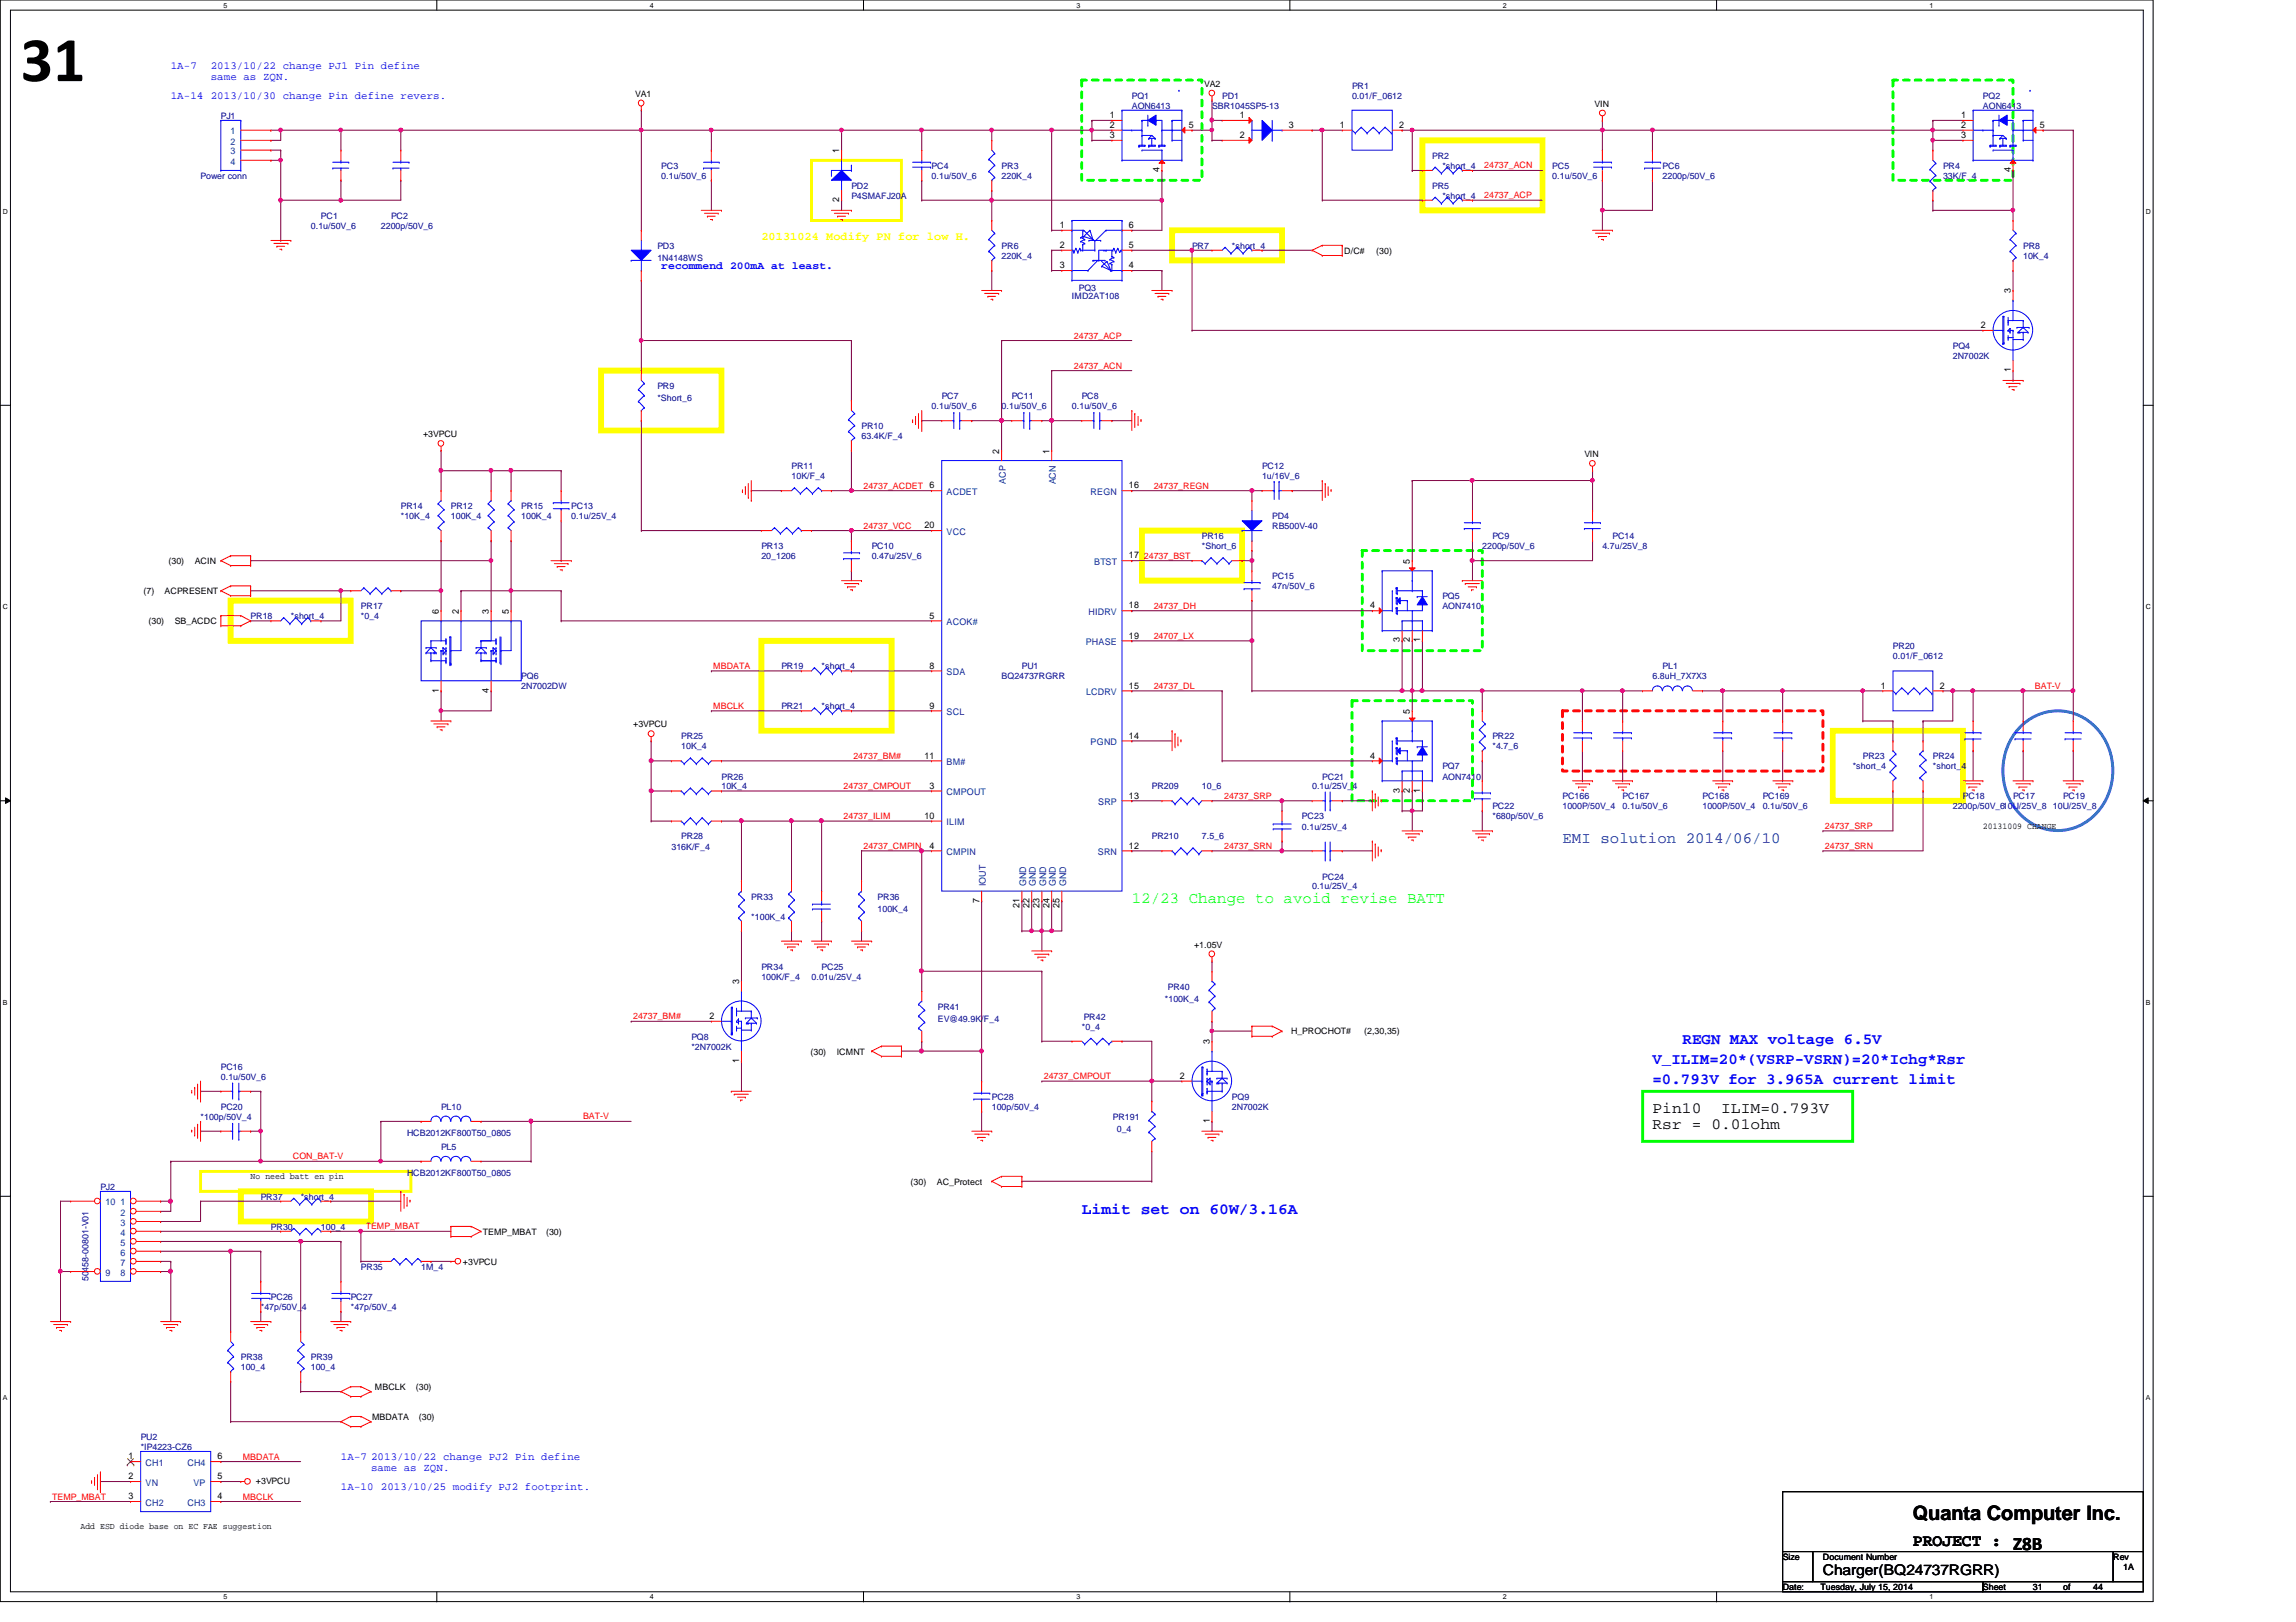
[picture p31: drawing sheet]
<svg xmlns="http://www.w3.org/2000/svg" width="297mm" height="210mm" viewBox="0 0 297 210" stroke-linecap="round" stroke-linejoin="round" font-family="sans-serif">
<defs><g id="words">
<text font-size="8.3" x="2.7" y="10.5">31</text>
<text font-size="2.6" x="247.5" y="196.7">Quanta Computer Inc.</text>
<text font-size="2.2" x="247.5" y="200">PROJECT : Z8B</text>
<text font-size="2" fill="#004080" x="202.1" y="109.1">EMI solution 2014/06/10</text>
<text font-size="2" fill="#00ff40" x="146.4" y="116.9">12/23 Change to avoid revise BATT</text>
<g font-size="2" fill="#00f">
<text x="213.8" y="137.7">V_ILIM=20*(VSRP-VSRN)=20*Ichg*Rsr</text>
<text x="217.7" y="135.1">REGN MAX voltage 6.5V</text>
<text x="213.8" y="140.3">=0.793V for 3.965A current limit</text>
<text x="140" y="157.1">Limit set on 60W/3.16A</text>
</g>
<g font-size="2">
<text x="213.8" y="144.1">Pin10</text>
<text x="213.8" y="146.1">Rsr = 0.01ohm</text>
<text x="222.7" y="144.1">ILIM=0.793V</text>
</g>
<text font-size="1.9" x="235.8" y="203.8">Charger(BQ24737RGRR)</text>
<text font-size="1.5" fill="#ff0" x="98.5" y="31.1">20131024 Modify PN for low H.</text>
<g font-size="1.4" fill="#00f">
<text x="22.1" y="8.9">1A-7</text>
<text x="27.3" y="10.3">same as ZQN.</text>
<text x="27.3" y="8.9">2013/10/22 change PJ1 Pin define</text>
<text x="22.1" y="12.8">1A-14 2013/10/30 change Pin define revers.</text>
<text x="85.6" y="34.8">recommend 200mA at least.</text>
<text x="44.1" y="189">1A-7 2013/10/22 change PJ2 Pin define</text>
<text x="48" y="190.4">same as ZQN.</text>
<text x="44.1" y="192.9">1A-10 2013/10/25 modify PJ2 footprint.</text>
</g>
<g font-size="1.2" fill="#004080">
<text x="29.8" y="17.4">1</text>
<text x="29.8" y="18.7">2</text>
<text x="29.8" y="20">3</text>
<text x="29.8" y="21.3">4</text>
<text x="122.5" y="64.1">ACDET</text>
<text x="130.1" y="62.6" transform="rotate(-90 130.1 62.6)">ACP</text>
<text x="136.6" y="62.7" transform="rotate(-90 136.6 62.7)">ACN</text>
<text x="141.1" y="64.1">REGN</text>
<text x="122.5" y="69.2">VCC</text>
<text x="141.6" y="73.1">BTST</text>
<text x="122.5" y="80.9">ACOK#</text>
<text x="140.5" y="83.5">PHASE</text>
<text x="140.8" y="79.6">HIDRV</text>
<text x="122.5" y="87.4">SDA</text>
<text x="140.5" y="90">LCDRV</text>
<text x="122.5" y="92.5">SCL</text>
<text x="122.5" y="99">BM#</text>
<text x="141.1" y="96.4">PGND</text>
<text x="122.5" y="102.9">CMPOUT</text>
<text x="122.5" y="106.8">ILIM</text>
<text x="142.1" y="104.2">SRP</text>
<text x="122.5" y="110.7">CMPIN</text>
<text x="142" y="110.7">SRN</text>
<text x="127.5" y="114.7" transform="rotate(-90 127.5 114.7)">IOUT</text>
<text x="132.8" y="114.7" transform="rotate(-90 132.8 114.7)">GND</text>
<text x="134" y="114.7" transform="rotate(-90 134 114.7)">GND</text>
<text x="135.3" y="114.7" transform="rotate(-90 135.3 114.7)">GND</text>
<text x="136.6" y="114.7" transform="rotate(-90 136.6 114.7)">GND</text>
<text x="137.9" y="114.7" transform="rotate(-90 137.9 114.7)">GND</text>
<text x="13.6" y="156">10</text>
<text x="15.6" y="156">1</text>
<text x="15.6" y="157.3">2</text>
<text x="15.6" y="158.6">3</text>
<text x="15.6" y="159.9">4</text>
<text x="15.6" y="161.2">5</text>
<text x="13.6" y="165.1">9</text>
<text x="15.6" y="162.5">6</text>
<text x="15.6" y="163.8">7</text>
<text x="15.6" y="165.1">8</text>
<text x="18.8" y="189.7">CH1</text>
<text x="24.3" y="189.7">CH4</text>
<text x="18.8" y="194.9">CH2</text>
<text x="18.8" y="192.3">VN</text>
<text x="24.3" y="194.9">CH3</text>
<text x="25" y="192.3">VP</text>
</g>
<g font-size="1.2">
<text x="143.6" y="17.9">3</text>
<text x="143.6" y="16.6">2</text>
<text x="143.6" y="15.3">1</text>
<text x="153.8" y="16.6">5</text>
<text x="160.4" y="17.9">2</text>
<text x="160.4" y="15.3">1</text>
<text x="166.7" y="16.6">3</text>
<text x="173.4" y="16.6">1</text>
<text x="181" y="16.6">2</text>
<text x="253.7" y="17.9">3</text>
<text x="253.7" y="16.6">2</text>
<text x="253.7" y="15.3">1</text>
<text x="263.9" y="16.6">5</text>
<text x="108.6" y="19.9" transform="rotate(-90 108.6 19.9)">1</text>
<text x="150" y="22.3" transform="rotate(-90 150 22.3)">4</text>
<text x="260.1" y="22.3" transform="rotate(-90 260.1 22.3)">4</text>
<text x="108.6" y="26.2" transform="rotate(-90 108.6 26.2)">2</text>
<text x="137.1" y="29.5">1</text>
<text x="146" y="29.5">6</text>
<text x="137.1" y="34.7">3</text>
<text x="137.1" y="32.1">2</text>
<text x="146" y="32.1">5</text>
<text x="146" y="34.7">4</text>
<text x="260.1" y="38" transform="rotate(-90 260.1 38)">3</text>
<text x="256.3" y="42.5">2</text>
<text x="260.1" y="48.2" transform="rotate(-90 260.1 48.2)">1</text>
<text x="129.3" y="58.7" transform="rotate(-90 129.3 58.7)">2</text>
<text x="135.8" y="58.7" transform="rotate(-90 135.8 58.7)">1</text>
<text x="146" y="63.2">16</text>
<text x="119.6" y="68.4">20</text>
<text x="146" y="72.3">17</text>
<text x="182.4" y="73" transform="rotate(-90 182.4 73)">5</text>
<text x="56.8" y="79.5" transform="rotate(-90 56.8 79.5)">6</text>
<text x="59.3" y="79.5" transform="rotate(-90 59.3 79.5)">2</text>
<text x="63.2" y="79.5" transform="rotate(-90 63.2 79.5)">3</text>
<text x="65.8" y="79.5" transform="rotate(-90 65.8 79.5)">5</text>
<text x="120.3" y="80.1">5</text>
<text x="146" y="78.7">18</text>
<text x="146" y="82.6">19</text>
<text x="177.2" y="78.7">4</text>
<text x="181.1" y="83.1" transform="rotate(-90 181.1 83.1)">3</text>
<text x="182.4" y="83.1" transform="rotate(-90 182.4 83.1)">2</text>
<text x="183.7" y="83.1" transform="rotate(-90 183.7 83.1)">1</text>
<text x="56.8" y="89.6" transform="rotate(-90 56.8 89.6)">1</text>
<text x="63.2" y="89.6" transform="rotate(-90 63.2 89.6)">4</text>
<text x="120.3" y="86.5">8</text>
<text x="146" y="89.1">15</text>
<text x="243.3" y="89.1">1</text>
<text x="250.9" y="89.1">2</text>
<text x="120.3" y="91.7">9</text>
<text x="146" y="95.6">14</text>
<text x="182.4" y="92.4" transform="rotate(-90 182.4 92.4)">5</text>
<text x="119.6" y="98.2">11</text>
<text x="177.2" y="98.2">4</text>
<text x="119.6" y="106">10</text>
<text x="120.3" y="102.1">3</text>
<text x="146" y="103.3">13</text>
<text x="181.1" y="102.6" transform="rotate(-90 181.1 102.6)">3</text>
<text x="182.4" y="102.6" transform="rotate(-90 182.4 102.6)">2</text>
<text x="183.7" y="102.6" transform="rotate(-90 183.7 102.6)">1</text>
<text x="120.3" y="109.8">4</text>
<text x="146" y="109.8">12</text>
<text x="126.7" y="116.8" transform="rotate(-90 126.7 116.8)">7</text>
<text x="131.9" y="117.5" transform="rotate(-90 131.9 117.5)">21</text>
<text x="133.2" y="117.5" transform="rotate(-90 133.2 117.5)">22</text>
<text x="134.5" y="117.5" transform="rotate(-90 134.5 117.5)">23</text>
<text x="135.8" y="117.5" transform="rotate(-90 135.8 117.5)">24</text>
<text x="137.1" y="117.5" transform="rotate(-90 137.1 117.5)">25</text>
<text x="91.8" y="131.9">2</text>
<text x="95.6" y="127.4" transform="rotate(-90 95.6 127.4)">3</text>
<text x="95.6" y="137.5" transform="rotate(-90 95.6 137.5)">1</text>
<text x="156.5" y="135.1" transform="rotate(-90 156.5 135.1)">3</text>
<text x="152.7" y="139.6">2</text>
<text x="156.5" y="145.3" transform="rotate(-90 156.5 145.3)">1</text>
<text x="16.6" y="188.8">1</text>
<text x="16.6" y="191.4">2</text>
<text x="28.1" y="191.4">5</text>
<text x="28.1" y="188.8">6</text>
<text x="16.6" y="194">3</text>
<text x="28.1" y="194">4</text>
</g>
<g font-size="1.1">
<text x="155.8" y="11.2">VA2</text>
<text x="82.2" y="12.5">VA1</text>
<text x="206.3" y="13.8">VIN</text>
<text x="173.9" y="32.9">D/C#</text>
<text x="178.1" y="32.9">(30)</text>
<text x="54.7" y="56.6">+3VPCU</text>
<text x="205" y="59.1">VIN</text>
<text x="18.6" y="76.9">(7)</text>
<text x="21.3" y="76.9">ACPRESENT</text>
<text x="21.8" y="73">(30)</text>
<text x="25.2" y="73">ACIN</text>
<text x="19.2" y="80.8">(30)</text>
<text x="22.6" y="80.8">SB_ACDC</text>
<text x="81.9" y="94.1">+3VPCU</text>
<text x="256.5" y="107.2">20131009 CHANGE</text>
<text x="154.5" y="122.6">+1.05V</text>
<text x="104.9" y="136.5">(30)</text>
<text x="108.2" y="136.5">ICMNT</text>
<text x="167" y="133.8">H_PROCHOT#</text>
<text x="176.5" y="133.8">(2,30,35)</text>
<text x="32.4" y="152.6">No need batt en pin</text>
<text x="117.8" y="153.3">(30)</text>
<text x="121.2" y="153.3">AC_Protect</text>
<text x="62.5" y="159.8">TEMP_MBAT</text>
<text x="70.7" y="159.8">(30)</text>
<text x="59.9" y="163.7">+3VPCU</text>
<text x="48.5" y="179.9">MBCLK</text>
<text x="53.8" y="179.9">(30)</text>
<text x="48.1" y="183.8">MBDATA</text>
<text x="54.2" y="183.8">(30)</text>
<text x="10.4" y="197.9">Add ESD diode base on EC FAE suggestion</text>
<text x="33.1" y="192.1">+3VPCU</text>
<text x="230.6" y="201.9">Size</text>
<text x="235.8" y="201.9">Document Number</text>
<text x="273.4" y="201.9">Rev</text>
<text x="274.7" y="203.2">1A</text>
<text x="230.6" y="205.8">Date:</text>
<text x="235.5" y="205.8">Tuesday, July 15, 2014</text>
<text x="256.5" y="205.8">Sheet</text>
<text x="263" y="205.8">31</text>
<text x="266.9" y="205.8">of</text>
<text x="270.8" y="205.8">44</text>
</g>
<g font-size="1.1" fill="#000080">
<text x="174.9" y="11.5">PR1</text>
<text x="28.6" y="15.4">PJ1</text>
<text x="146.4" y="12.8">PQ1</text>
<text x="146.4" y="14.1">AON6413</text>
<text x="156.8" y="14.1">SBR1045SP5-13</text>
<text x="158.1" y="12.8">PD1</text>
<text x="174.9" y="12.8">0.01/F_0612</text>
<text x="256.5" y="12.8">PQ2</text>
<text x="256.5" y="14.1">AON6413</text>
<text x="25.9" y="23.2">Power conn</text>
<text x="85.6" y="21.8">PC3</text>
<text x="85.6" y="23.2">0.1u/50V_6</text>
<text x="120.5" y="21.8">PC4</text>
<text x="120.5" y="23.2">0.1u/50V_6</text>
<text x="129.6" y="21.8">PR3</text>
<text x="129.6" y="23.2">220K_4</text>
<text x="185.3" y="20.5">PR2</text>
<text x="186.6" y="21.8">*short_4</text>
<text x="200.8" y="21.8">PC5</text>
<text x="200.8" y="23.2">0.1u/50V_6</text>
<text x="215.1" y="21.8">PC6</text>
<text x="215.1" y="23.2">2200p/50V_6</text>
<text x="251.4" y="21.8">PR4</text>
<text x="251.4" y="23.2">33K/F_4</text>
<text x="40.2" y="29.6">0.1u/50V_6</text>
<text x="41.5" y="28.3">PC1</text>
<text x="49.3" y="29.6">2200p/50V_6</text>
<text x="50.6" y="28.3">PC2</text>
<text x="110.1" y="24.4">PD2</text>
<text x="110.1" y="25.7">P4SMAFJ20A</text>
<text x="185.3" y="24.4">PR5</text>
<text x="186.6" y="25.7">*short_4</text>
<text x="85" y="32.2">PD3</text>
<text x="85" y="33.8">1N4148WS</text>
<text x="129.6" y="32.2">PR6</text>
<text x="129.6" y="33.5">220K_4</text>
<text x="154.2" y="32.2">PR7</text>
<text x="159.4" y="32.2">*short_4</text>
<text x="261.7" y="32.2">PR8</text>
<text x="261.7" y="33.5">10K_4</text>
<text x="138.7" y="38.7">IMD2AT108</text>
<text x="139.6" y="37.6">PQ3</text>
<text x="252.6" y="45.2">PQ4</text>
<text x="252.6" y="46.4">2N7002K</text>
<text x="85" y="50.3">PR9</text>
<text x="85" y="51.9">*Short_6</text>
<text x="120.5" y="52.9">0.1u/50V_6</text>
<text x="121.8" y="51.6">PC7</text>
<text x="129.6" y="52.9">0.1u/50V_6</text>
<text x="130.9" y="51.6">PC11</text>
<text x="138.7" y="52.9">0.1u/50V_6</text>
<text x="140" y="51.6">PC8</text>
<text x="111.5" y="55.5">PR10</text>
<text x="111.5" y="56.8">63.4K/F_4</text>
<text x="51.9" y="65.9">PR14</text>
<text x="58.3" y="65.9">PR12</text>
<text x="67.4" y="65.9">PR15</text>
<text x="73.9" y="65.9">PC13</text>
<text x="102.4" y="60.7">PR11</text>
<text x="102.4" y="62">10K/F_4</text>
<text x="163.3" y="60.7">PC12</text>
<text x="163.3" y="62">1u/16V_6</text>
<text x="51.9" y="67.2">*10K_4</text>
<text x="58.3" y="67.2">100K_4</text>
<text x="67.4" y="67.2">100K_4</text>
<text x="73.9" y="67.2">0.1u/25V_4</text>
<text x="98.5" y="71.1">PR13</text>
<text x="112.8" y="71.1">PC10</text>
<text x="155.5" y="69.8">PR16</text>
<text x="155.5" y="71.1">*Short_6</text>
<text x="164.6" y="67.2">PD4</text>
<text x="164.6" y="68.5">RB500V-40</text>
<text x="191.8" y="71.1">2200p/50V_6</text>
<text x="193.1" y="69.8">PC9</text>
<text x="207.3" y="71.1">4.7u/25V_8</text>
<text x="208.6" y="69.8">PC14</text>
<text x="98.5" y="72.3">20_1206</text>
<text x="112.8" y="72.3">0.47u/25V_6</text>
<text x="164.6" y="75">PC15</text>
<text x="164.6" y="76.2">47n/50V_6</text>
<text x="186.6" y="77.6">PQ5</text>
<text x="32.4" y="80.1">PR18</text>
<text x="37.6" y="80.1">*short_4</text>
<text x="46.7" y="78.8">PR17</text>
<text x="46.7" y="80.1">*0_4</text>
<text x="186.6" y="78.8">AON7410</text>
<text x="67.4" y="87.9">PQ6</text>
<text x="67.4" y="89.2">2N7002DW</text>
<text x="101.1" y="86.6">PR19</text>
<text x="106.3" y="86.6">*short_4</text>
<text x="129.6" y="87.9">BQ24737RGRR</text>
<text x="132.2" y="86.6">PU1</text>
<text x="213.8" y="87.9">6.8uH_7X7X3</text>
<text x="215.1" y="86.6">PL1</text>
<text x="244.9" y="84">PR20</text>
<text x="244.9" y="85.3">0.01/F_0612</text>
<text x="88.1" y="95.7">PR25</text>
<text x="101.1" y="91.8">PR21</text>
<text x="106.3" y="91.8">*short_4</text>
<text x="193.1" y="95.7">PR22</text>
<text x="88.1" y="97">10K_4</text>
<text x="93.3" y="100.9">PR26</text>
<text x="171.1" y="100.9">PC21</text>
<text x="186.6" y="99.6">PQ7</text>
<text x="186.6" y="100.9">AON7410</text>
<text x="193.1" y="97">*4.7_6</text>
<text x="239.7" y="99.6">*short_4</text>
<text x="241" y="98.3">PR23</text>
<text x="250.1" y="98.3">PR24</text>
<text x="250.1" y="99.6">*short_4</text>
<text x="93.3" y="102.2">10K_4</text>
<text x="149" y="102.2">PR209</text>
<text x="155.5" y="102.2">10_6</text>
<text x="168.4" y="106">PC23</text>
<text x="168.4" y="107.4">0.1u/25V_4</text>
<text x="169.8" y="102.2">0.1u/25V_4</text>
<text x="193.1" y="104.7">PC22</text>
<text x="193.1" y="106">*680p/50V_6</text>
<text x="202.1" y="103.5">PC166</text>
<text x="202.1" y="104.7">1000P/50V_4</text>
<text x="209.9" y="103.5">PC167</text>
<text x="209.9" y="104.7">0.1u/50V_6</text>
<text x="220.3" y="103.5">PC168</text>
<text x="220.3" y="104.7">1000P/50V_4</text>
<text x="228" y="103.5">PC169</text>
<text x="228" y="104.7">0.1u/50V_6</text>
<text x="252.6" y="104.7">2200p/50V_610U/25V_8</text>
<text x="254" y="103.5">PC18</text>
<text x="260.4" y="103.5">PC17</text>
<text x="265.6" y="104.7">10U/25V_8</text>
<text x="266.9" y="103.5">PC19</text>
<text x="86.9" y="109.9">316K/F_4</text>
<text x="88.1" y="108.6">PR28</text>
<text x="149" y="108.6">PR210</text>
<text x="155.5" y="108.6">7.5_6</text>
<text x="171.1" y="113.8">PC24</text>
<text x="97.2" y="116.4">PR33</text>
<text x="97.2" y="119">*100K_4</text>
<text x="113.5" y="116.4">PR36</text>
<text x="113.5" y="118">100K_4</text>
<text x="169.8" y="115.1">0.1u/25V_4</text>
<text x="98.5" y="125.5">PR34</text>
<text x="106.3" y="125.5">PC25</text>
<text x="98.5" y="126.8">100K/F_4</text>
<text x="105" y="126.8">0.01u/25V_4</text>
<text x="121.3" y="130.6">PR41</text>
<text x="140.2" y="132">PR42</text>
<text x="150.7" y="129.6">*100K_4</text>
<text x="151.1" y="128.1">PR40</text>
<text x="89.4" y="134.5">PQ8</text>
<text x="89.4" y="135.8">*2N7002K</text>
<text x="121.3" y="132.2">EV@49.9K/F_4</text>
<text x="140" y="133.3">*0_4</text>
<text x="28.6" y="143.6">PC20</text>
<text x="28.6" y="138.4">PC16</text>
<text x="28.6" y="139.7">0.1u/50V_6</text>
<text x="57.1" y="143.6">PL10</text>
<text x="128.3" y="142.3">PC28</text>
<text x="128.3" y="143.6">100p/50V_4</text>
<text x="159.4" y="142.3">PQ9</text>
<text x="159.4" y="143.6">2N7002K</text>
<text x="25.9" y="144.9">*100p/50V_4</text>
<text x="52.7" y="147">HCB2012KF800T50_0805</text>
<text x="57.1" y="148.8">PL5</text>
<text x="144" y="144.9">PR191</text>
<text x="144.5" y="146.5">0_4</text>
<text x="13" y="154">PJ2</text>
<text x="33.7" y="155.3">PR37</text>
<text x="38.9" y="155.3">*short_4</text>
<text x="52.7" y="152.1">HCB2012KF800T50_0805</text>
<text x="35" y="159.2">PR30</text>
<text x="41.5" y="159.2">100_4</text>
<text x="11.5" y="165.8" transform="rotate(-90 11.5 165.8)">50458-00801-V01</text>
<text x="46.7" y="164.3">PR35</text>
<text x="54.5" y="164.3">1M_4</text>
<text x="33.7" y="169.5">*47p/50V_4</text>
<text x="35" y="168.2">PC26</text>
<text x="45.4" y="168.2">PC27</text>
<text x="45.4" y="169.5">*47p/50V_4</text>
<text x="31.2" y="176">PR38</text>
<text x="31.2" y="177.3">100_4</text>
<text x="40.2" y="176">PR39</text>
<text x="40.2" y="177.3">100_4</text>
<text x="18.2" y="186.4">PU2</text>
<text x="18.2" y="187.7">*IP4223-CZ6</text>
</g>
<g font-size="1.1" fill="#f00">
<text x="192" y="21.8">24737_ACN</text>
<text x="192" y="25.7">24737_ACP</text>
<text x="138.9" y="43.8">24737_ACP</text>
<text x="138.9" y="47.7">24737_ACN</text>
<text x="111.7" y="63.2">24737_ACDET 6</text>
<text x="149.3" y="63.2">24737_REGN</text>
<text x="111.7" y="68.4">24737_VCC</text>
<text x="148" y="72.3">24737_BST</text>
<text x="149.3" y="78.8">24737_DH</text>
<text x="149.3" y="82.7">24707_LX</text>
<text x="92.3" y="86.6">MBDATA</text>
<text x="149.3" y="89.2">24737_DL</text>
<text x="263.3" y="89.2">BAT-V</text>
<text x="92.3" y="91.7">MBCLK</text>
<text x="110.4" y="98.2">24737_BM#</text>
<text x="109.1" y="106">24737_ILIM</text>
<text x="109.1" y="102.1">24737_CMPOUT</text>
<text x="158.4" y="103.4">24737_SRP</text>
<text x="236.1" y="107.3">24737_SRP</text>
<text x="111.7" y="109.9">24737_CMPIN</text>
<text x="158.4" y="109.9">24737_SRN</text>
<text x="236.1" y="109.9">24737_SRN</text>
<text x="81.9" y="131.9">24737_BM#</text>
<text x="135" y="139.7">24737_CMPOUT</text>
<text x="75.4" y="144.9">BAT-V</text>
<text x="37.9" y="150">CON_BAT-V</text>
<text x="47.3" y="159.1">TEMP_MBAT</text>
<text x="31.4" y="188.9">MBDATA</text>
<text x="6.8" y="194.1">TEMP_MBAT</text>
<text x="31.4" y="194.1">MBCLK</text>
</g>
<g font-size=".9">
<text x="28.9" y="1">5</text>
<text x="84.1" y="1">4</text>
<text x="139.3" y="1">3</text>
<text x="194.4" y="1">2</text>
<text x="249.6" y="1">1</text>
<text x=".4" y="27.7">D</text>
<text x="277.6" y="27.7">D</text>
<text x=".4" y="78.8">C</text>
<text x="277.6" y="78.8">C</text>
<text x=".4" y="130">B</text>
<text x="277.6" y="130">B</text>
<text x=".4" y="181.2">A</text>
<text x="277.6" y="181.2">A</text>
<text x="28.9" y="207">5</text>
<text x="84.1" y="207">4</text>
<text x="139.3" y="207">3</text>
<text x="194.4" y="207">2</text>
<text x="249.6" y="207">1</text>
</g>
</g></defs>
<path d="M0 0h278.5v207.3h-278.5zM1.4 1.3h275.9v204.7h-275.9z" fill="none" stroke="#000" stroke-width=".13"/>
<g fill="#fff">
<path d="M28.9 .2h.5v1h-.5z"/>
<path d="M28.9 206.2h.5v1h-.5z"/>
</g>
<path d="M56.5 0v1.3M56.5 206v1.3" fill="none" stroke="#000" stroke-width=".13"/>
<g fill="#fff">
<path d="M84.1 .2h.5v1h-.5z"/>
<path d="M84.1 206.2h.5v1h-.5z"/>
</g>
<path d="M111.7 0v1.3M111.7 206v1.3" fill="none" stroke="#000" stroke-width=".13"/>
<g fill="#fff">
<path d="M139.3 .2h.5v1h-.5z"/>
<path d="M139.3 206.2h.5v1h-.5z"/>
</g>
<path d="M166.9 0v1.3M166.9 206v1.3" fill="none" stroke="#000" stroke-width=".13"/>
<g fill="#fff">
<path d="M194.4 .2h.5v1h-.5z"/>
<path d="M194.4 206.2h.5v1h-.5z"/>
</g>
<path d="M222.1 0v1.3M222.1 206v1.3" fill="none" stroke="#000" stroke-width=".13"/>
<g fill="#fff">
<path d="M249.6 .2h.5v1h-.5z"/>
<path d="M249.6 206.2h.5v1h-.5z"/>
<path d="M.4 26.9h.6v1h-.6z"/>
<path d="M277.6 26.9h.7v1h-.7z"/>
<path d="M.4 78h.6v1h-.6z"/>
<path d="M277.6 78h.7v1h-.7z"/>
</g>
<path d="M0 52.5h1.4M277.3 52.5h1.3" fill="none" stroke="#000" stroke-width=".13"/>
<g fill="#fff">
<path d="M.4 129.2h.6v1h-.6z"/>
<path d="M277.6 129.2h.6v1h-.6z"/>
</g>
<path d="M0 103.6h1.4M.7 103.3l.7 .3-.7 .4zM277.3 103.6l.6-.3v.7zM277.3 103.6h1.3" fill="none" stroke="#000" stroke-width=".13"/>
<path d="M.7 103.3l.7 .3-.7 .4zM277.3 103.6l.6-.3v.7z" fill="#000"/>
<g fill="#fff">
<path d="M.4 180.4h.5v1h-.5z"/>
<path d="M277.6 180.4h.6v1h-.6z"/>
</g>
<path d="M0 154.8h1.4M277.3 154.8h1.3" fill="none" stroke="#000" stroke-width=".13"/>
<path d="M105 20.7h11.6v7.8h-11.6zM25.9 151.6h27.3v2.6h-27.3z" fill="none" stroke="#ff0" stroke-width=".38"/>
<path d="M212.5 141.2h27.2v6.5h-27.2z" fill="none" stroke="#0f0" stroke-width=".38"/>
<path d="M261.6 93.9a6.8 6.8 0 0 1 11.1 2.6 8 8 0 0 1-4.4 10.7 7 7 0 0 1-8.9-5.2 8.2 8.2 0 0 1 2.2-8.1z" fill="none" stroke="#0080ff" stroke-width=".38"/>
<path d="M140 10.4h15.5v12.9h-15.5zM244.9 10.4h15.5v12.9h-15.5zM176.2 71.2h15.6v13h-15.6zM174.9 90.7h15.6v12.9h-15.6z" fill="none" stroke="#0f0" stroke-width=".38" stroke-dasharray=".8 .8"/>
<path d="M202.1 92h33.7v7.8h-33.7z" fill="none" stroke="#f00" stroke-width=".38" stroke-dasharray=".8 .8"/>
<path d="M184 18.2h15.6v9h-15.6zM151.6 29.8h14.3v3.9h-14.3zM77.8 48h15.5v7.7h-15.5zM29.8 77.7h15.6v5.2h-15.6zM147.7 68.7h13v6.4h-13zM98.5 82.9h16.9v11.7h-16.9zM237.1 94.6h16.9v9h-16.9zM31.2 154.2h16.8v3.9h-16.8z" fill="none" stroke="#ff0" stroke-width=".76"/>
<path d="M29.8 161.9h.1M29.8 161.9h3.9M29.8 161.9v10.4M33.7 161.9h.1M33.7 161.9v3.9M44.1 169.7h.1M44.1 169.7v1.3M29.8 184h.1M29.8 184h14.3M38.9 180.1h.1M38.9 180.1h5.2" fill="none" stroke="#800040" stroke-width=".13"/>
<path d="M29.6 161.7h.2l.2 .1v.3l-.2 .1-.2-.1z" fill-rule="evenodd" fill="#f0f"/>
<path d="M29.6 161.7h.2l.2 .1v.3l-.2 .1-.2-.1z" fill="none" stroke="#f0f" stroke-width=".13"/>
<g fill="none" stroke="#800040" stroke-width=".13">
<path d="M25.9 146.4h.1M25.9 146.4h2.7M32.4 146.4h.1M32.4 146.4h1.3M20.8 161.9h.1M20.8 163.2h.1M20.8 161.9h9M20.8 163.2h1.3M22.1 164.5h.1M22.1 164.5v6.5M29.8 178.8h.1M29.8 178.8v5.2"/>
<path d="M33.7 169.7h.1M33.7 169.7v1.3M38.9 178.8h.1M38.9 178.8v1.3"/>
</g>
<circle cx="22.1" cy="164.5" r=".26" fill="#f0f"/>
<circle cx="22.1" cy="164.5" r=".26" fill="none" stroke="#f0f" stroke-width=".13"/>
<path d="M20.8 155.4h.1M20.8 156.8h.1M20.8 155.4h1.3M22.1 155.4h.1M22.1 155.4v1.4h-1.3" fill="none" stroke="#800040" stroke-width=".13"/>
<circle cx="22.1" cy="155.4" r=".26" fill="#f0f"/>
<circle cx="22.1" cy="155.4" r=".26" fill="none" stroke="#f0f" stroke-width=".13"/>
<path d="M7.8 155.4h.1M7.8 155.4h1.3M7.8 155.4v15.6M7.8 164.5h.1M7.8 164.5h1.3M20.8 164.5h.1M22.1 163.2h.1M22.1 163.2v1.3h-1.3" fill="none" stroke="#800040" stroke-width=".13"/>
<path d="M7.6 164.3h.2l.2 .1v.3l-.2 .1-.2-.1z" fill-rule="evenodd" fill="#f0f"/>
<path d="M7.6 164.3h.2l.2 .1v.3l-.2 .1-.2-.1z" fill="none" stroke="#f0f" stroke-width=".13"/>
<path d="M156.8 110.1h.1M156.8 110.1h9.1" fill="none" stroke="#800040" stroke-width=".13"/>
<path d="M165.7 109.9h.1l.2 .1v.3l-.2 .1-.1-.1z" fill-rule="evenodd" fill="#f0f"/>
<path d="M165.7 109.9h.1l.2 .1v.3l-.2 .1-.1-.1z" fill="none" stroke="#f0f" stroke-width=".13"/>
<path d="M171.1 16.8h.1M171.1 16.8h2.5" fill="none" stroke="#800040" stroke-width=".13"/>
<circle cx="171" cy="16.8" r=".25" fill="#f0f"/>
<circle cx="171" cy="16.8" r=".25" fill="none" stroke="#f0f" stroke-width=".13"/>
<g fill="none" stroke="#800040" stroke-width=".13">
<path d="M169.8 16.8h.1M169.8 16.8h1.3M268.2 16.8h.1M268.2 16.8v72.6M83 44.1h.1M83 54.4h.1M83 44.1v3.9M83 54.4v14.3M84.2 95.9h.1M84.2 95.9v2.6M146.4 103.6h.1M146.4 110.1h.1"/>
<path d="M146.4 103.6h3.9M146.4 110.1h3.9"/>
</g>
<circle cx="268.2" cy="89.4" r=".25" fill="#f0f"/>
<circle cx="268.2" cy="89.4" r=".25" fill="none" stroke="#f0f" stroke-width=".13"/>
<path d="M156.8 15.6h.1M156.8 16.8h.1M156.8 15.6h1.3M156.8 16.8v1.4M250.1 15.6h.1M250.1 15.6h3.9M190.5 22.1h.1M190.5 22.1h9.1" fill="none" stroke="#800040" stroke-width=".13"/>
<path d="M156.6 16.7h.3l.1 .1-.1 .2-.1 .1-.2-.1z" fill-rule="evenodd" fill="#f0f"/>
<path d="M156.6 16.7h.3l.1 .1-.1 .2-.1 .1-.2-.1z" fill="none" stroke="#f0f" stroke-width=".13"/>
<path d="M156.8 18.2h.1M156.8 18.2h1.3M190.5 25.9h.1M190.5 25.9h9.1M20.8 158.1h.1M20.8 158.1h5.1M46.7 159.3h.1M46.7 159.3h11.6" fill="none" stroke="#800040" stroke-width=".13"/>
<path d="M46.5 159.1h.3l.1 .2-.1 .2-.2 .1-.1-.1z" fill-rule="evenodd" fill="#f0f"/>
<path d="M46.5 159.1h.3l.1 .2-.1 .2-.2 .1-.1-.1z" fill="none" stroke="#f0f" stroke-width=".13"/>
<g fill="none" stroke="#800040" stroke-width=".13">
<path d="M154.2 16.8h.1M156.8 15.6h.1M156.8 15.6v1.2h-2.6M83 68.7h.1M83 68.7h15.5M241 93.3h.1M241 93.3h3.9M111.5 110.1h.1M111.5 110.1h7.7M20.8 159.3h.1M20.8 159.3h15.5M25.9 155.4h.1"/>
<path d="M25.9 155.4h10.4M42.8 159.3h.1M42.8 155.4h.1M42.8 159.3h3.9M42.8 155.4h9.1M55.7 163.2h.1M55.7 163.2h2.6"/>
</g>
<path d="M156.6 15.3h.2l.2 .1-.1 .3-.1 .1-.2-.1z" fill-rule="evenodd" fill="#f0f"/>
<path d="M156.6 15.3h.2l.2 .1-.1 .3-.1 .1-.2-.1z" fill="none" stroke="#f0f" stroke-width=".13"/>
<path d="M241 89.4h.1M241 89.4v3.9" fill="none" stroke="#800040" stroke-width=".13"/>
<path d="M240.8 89.2h.3l.1 .2-.1 .1-.1 .1-.2-.1z" fill-rule="evenodd" fill="#f0f"/>
<path d="M240.8 89.2h.3l.1 .2-.1 .1-.1 .1-.2-.1z" fill="none" stroke="#f0f" stroke-width=".13"/>
<g fill="none" stroke="#800040" stroke-width=".13">
<path d="M83 14.3h.1M83 14.3v2.5M136.1 16.8h.1M141.3 15.6h.1M141.3 15.6v1.2h-5.2M162 89.4h.1M162 89.4h19.4M230.6 89.4h.1M230.6 89.4h10.4M111.5 110.1h.1M111.5 110.1v3.9M165.9 110.1h.1"/>
<path d="M165.9 110.1h3.9M95.9 137.3h.1M95.9 137.3v3.9M25.9 155.4h.1M25.9 155.4v2.7"/>
</g>
<circle cx="181.4" cy="89.4" r=".25" fill="#f0f"/>
<circle cx="181.4" cy="89.4" r=".25" fill="none" stroke="#f0f" stroke-width=".13"/>
<path d="M182.7 89.4h.1M182.7 89.4v2.6" fill="none" stroke="#800040" stroke-width=".13"/>
<path d="M182.5 89.2h.3l.1 .2-.1 .1-.1 .1-.2-.1z" fill-rule="evenodd" fill="#f0f"/>
<path d="M182.5 89.2h.3l.1 .2-.1 .1-.1 .1-.2-.1z" fill="none" stroke="#f0f" stroke-width=".13"/>
<g fill="none" stroke="#800040" stroke-width=".13">
<path d="M51.9 16.8h.1M51.9 16.8h40.1M83 16.8h.1M36.3 25.9h.1M36.3 20.7v5.2M181.4 89.4h.1M181.4 82.9h.1M181.4 82.9v6.5M182.7 82.9h.1M182.7 89.4h.1M182.7 82.9v6.5M184 82.9h.1"/>
<path d="M184 82.9v6.5h-2.6M248.8 93.3h.1M248.8 93.3h3.8"/>
</g>
<path d="M82.8 16.7h.3l.1 .1-.1 .2-.2 .1-.1-.1z" fill-rule="evenodd" fill="#f0f"/>
<path d="M82.8 16.7h.3l.1 .1-.1 .2-.2 .1-.1-.1z" fill="none" stroke="#f0f" stroke-width=".13"/>
<circle cx="51.9" cy="16.8" r=".25" fill="#f0f"/>
<circle cx="51.9" cy="16.8" r=".25" fill="none" stroke="#f0f" stroke-width=".13"/>
<path d="M150.3 22.1h.1M150.3 22.1v3.8M213.8 23.3h.1M213.8 23.3v3.9M182.7 62.2h.1M182.7 62.2h7.8M252.6 89.4h.1M252.6 89.4v3.9M173.6 110.1h.1M173.6 110.1h3.9M111.5 120.5h.1M111.5 120.5v1.3" fill="none" stroke="#800040" stroke-width=".13"/>
<circle cx="252.6" cy="89.4" r=".25" fill="#f0f"/>
<circle cx="252.6" cy="89.4" r=".25" fill="none" stroke="#f0f" stroke-width=".13"/>
<path d="M251.4 89.4h.1M251.4 89.4h1.2M33.7 146.4h.1M33.7 146.4v3.9" fill="none" stroke="#800040" stroke-width=".13"/>
<path d="M33.5 146.2h.4v.1v.2l-.2 .1-.2-.1z" fill-rule="evenodd" fill="#f0f"/>
<path d="M33.5 146.2h.4v.1v.2l-.2 .1-.2-.1z" fill="none" stroke="#f0f" stroke-width=".13"/>
<path d="M162 82.9h.1M162 82.9v6.5" fill="none" stroke="#800040" stroke-width=".13"/>
<circle cx="162" cy="82.9" r=".25" fill="#f0f"/>
<circle cx="162" cy="82.9" r=".25" fill="none" stroke="#f0f" stroke-width=".13"/>
<g fill="none" stroke="#800040" stroke-width=".13">
<path d="M181.4 16.8h.1M181.4 16.8h1.3M250.1 25.9h.1M250.1 25.9v1.3M260.4 35h.1M260.4 35v2.6M143.8 54.4h.1M143.8 54.4h2.6M93.3 106.3h.1M93.3 106.3h2.6M95.9 106.3h.1M95.9 106.3v7.7"/>
<path d="M106.3 106.3h.1M106.3 106.3v9M95.9 120.5h.1M95.9 120.5v6.5"/>
</g>
<circle cx="106.3" cy="106.2" r=".26" fill="#f0f"/>
<circle cx="106.3" cy="106.2" r=".26" fill="none" stroke="#f0f" stroke-width=".13"/>
<g fill="none" stroke="#800040" stroke-width=".13">
<path d="M92 16.8h.1M92 16.8v2.6M108.9 16.8h.1M108.9 16.8h10.3M108.9 16.8v2.6M119.2 16.8h.1M119.2 16.8v2.6M108.9 25.9h.1M108.9 25.9v1.3M119.2 25.9h.1M119.2 25.9h9.1M119.2 54.4h.1"/>
<path d="M119.2 54.4h2.6M92 86.8h.1M92 86.8h11.7M146.4 89.4h.1M146.4 89.4h11.7M158.1 89.4h.1M158.1 98.5h.1M158.1 89.4v9.1M158.1 98.5h19.4M81.7 132.2h.1M81.7 132.2h10.3M25.9 141.2h.1"/>
<path d="M25.9 141.2h2.7M46.7 159.3h.1M46.7 159.3v3.9M46.7 163.2h.1M46.7 163.2h2.6"/>
</g>
<circle cx="119.2" cy="16.8" r=".25" fill="#f0f"/>
<circle cx="119.2" cy="16.8" r=".25" fill="none" stroke="#f0f" stroke-width=".13"/>
<g fill="none" stroke="#800040" stroke-width=".13">
<path d="M119.2 16.8h.1M119.2 16.8h9.1M128.3 16.8h.1M128.3 16.8v1.4M119.2 23.3h.1M119.2 23.3v2.6M128.3 25.9h.1M128.3 24.6h.1M128.3 35h.1M128.3 24.6v3.9M128.3 35v2.6M150.3 25.9h.1"/>
<path d="M150.3 25.9v3.9M260.4 27.2h.1M260.4 27.2v1.3"/>
</g>
<path d="M260.2 27h.4v.2v.2h-.2h-.2z" fill-rule="evenodd" fill="#f0f"/>
<path d="M260.2 27h.4v.2v.2h-.2h-.2z" fill="none" stroke="#f0f" stroke-width=".13"/>
<g fill="none" stroke="#800040" stroke-width=".13">
<path d="M136.1 16.8h.1M136.1 16.8v13M136.1 32.4h.1M136.1 35h.1M136.1 29.8h.1M136.1 29.8h1.3M136.1 35h1.3M136.1 32.4h1.3M136.1 32.4v2.6M146.4 29.8h.1M146.4 35h.1M146.4 29.8h3.9"/>
<path d="M146.4 35h3.9M150.3 35h.1M150.3 35v2.6M154.2 32.4h.1M154.2 32.4v10.4M207.3 23.3h.1M207.3 23.3v3.9M129.6 44.1h.1M129.6 44.1h16.8M106.3 106.3h.1M106.3 106.3h14.2"/>
</g>
<path d="M154 32.2l.2-.1 .2 .1-.1 .4h-.1h-.2z" fill-rule="evenodd" fill="#f0f"/>
<path d="M154 32.2l.2-.1 .2 .1-.1 .4h-.1h-.2z" fill="none" stroke="#f0f" stroke-width=".13"/>
<path d="M141.3 18.2h.1M141.3 16.8h.1M141.3 18.2h2.5M141.3 16.8v1.4M146.4 32.4h.1M146.4 32.4h7.8" fill="none" stroke="#800040" stroke-width=".13"/>
<path d="M141.1 16.7h.3l.1 .1-.1 .2-.2 .1-.1-.1z" fill-rule="evenodd" fill="#f0f"/>
<path d="M141.1 16.7h.3l.1 .1-.1 .2-.2 .1-.1-.1z" fill="none" stroke="#f0f" stroke-width=".13"/>
<g fill="none" stroke="#800040" stroke-width=".13">
<path d="M36.3 16.8h.1M36.3 16.8v1.4M92 92h.1M92 92h11.7M184 89.4h.1M184 89.4h7.8M241 89.4h.1M241 89.4h2.6M255.3 89.4h.1M255.3 89.4h6.4M261.7 89.4h.1M261.7 97.2h.1"/>
<path d="M261.7 89.4v3.9M261.7 97.2v3.8M235.8 110.1h.1M235.8 110.1h13"/>
</g>
<path d="M191.6 89.2h.3l.1 .2-.1 .1-.2 .1-.1-.1z" fill-rule="evenodd" fill="#f0f"/>
<path d="M191.6 89.2h.3l.1 .2-.1 .1-.2 .1-.1-.1z" fill="none" stroke="#f0f" stroke-width=".13"/>
<circle cx="184" cy="89.4" r=".25" fill="#f0f"/>
<circle cx="184" cy="89.4" r=".25" fill="none" stroke="#f0f" stroke-width=".13"/>
<path d="M35 19.4h.1M35 19.4h1.3M92 16.8h.1M92 16.8h16.9" fill="none" stroke="#800040" stroke-width=".13"/>
<path d="M108.7 16.7h.3l.1 .1-.1 .2-.2 .1-.1-.1z" fill-rule="evenodd" fill="#f0f"/>
<path d="M108.7 16.7h.3l.1 .1-.1 .2-.2 .1-.1-.1z" fill="none" stroke="#f0f" stroke-width=".13"/>
<path d="M91.8 16.7h.4v.1v.2l-.2 .1-.2-.1z" fill-rule="evenodd" fill="#f0f"/>
<path d="M91.8 16.7h.4v.1v.2l-.2 .1-.2-.1z" fill="none" stroke="#f0f" stroke-width=".13"/>
<g fill="none" stroke="#800040" stroke-width=".13">
<path d="M35 18.2h.1M35 16.8h.1M35 18.2h1.3M35 16.8h1.3M44.1 16.8h.1M44.1 16.8v2.6M44.1 16.8h7.8M35 20.7h.1M35 20.7h1.3M36.3 25.9h.1M44.1 23.3h.1M44.1 23.3v2.6h-7.8"/>
<path d="M182.7 104.9h.1M182.7 104.9v2.6M235.8 107.5h.1M235.8 107.5h9.1"/>
</g>
<path d="M36.1 20.5h.4v.2v.2l-.2 .1-.2-.1z" fill-rule="evenodd" fill="#f0f"/>
<path d="M36.1 20.5h.4v.2v.2l-.2 .1-.2-.1z" fill="none" stroke="#f0f" stroke-width=".13"/>
<path d="M128.3 16.8h.1M128.3 16.8h7.8" fill="none" stroke="#800040" stroke-width=".13"/>
<circle cx="136.1" cy="16.8" r=".25" fill="#f0f"/>
<circle cx="136.1" cy="16.8" r=".25" fill="none" stroke="#f0f" stroke-width=".13"/>
<path d="M128.1 16.7h.3l.1 .1-.1 .2-.1 .1-.2-.1z" fill-rule="evenodd" fill="#f0f"/>
<path d="M128.1 16.7h.3l.1 .1-.1 .2-.1 .1-.2-.1z" fill="none" stroke="#f0f" stroke-width=".13"/>
<path d="M83 16.8h.1M83 16.8v13M141.3 16.8h.1M141.3 16.8h2.5M213.8 16.8h.1M213.8 16.8h36.3M92 23.3h.1M92 23.3v3.9" fill="none" stroke="#800040" stroke-width=".13"/>
<path d="M249.9 16.7h.3l.1 .1-.1 .2-.2 .1-.1-.1z" fill-rule="evenodd" fill="#f0f"/>
<path d="M249.9 16.7h.3l.1 .1-.1 .2-.2 .1-.1-.1z" fill="none" stroke="#f0f" stroke-width=".13"/>
<path d="M207.3 15.6h.1M207.3 16.8h.1M207.3 15.6v3.8M128.3 25.9h.1M128.3 25.9h22M154.2 42.8h.1M154.2 42.8h102.3" fill="none" stroke="#800040" stroke-width=".13"/>
<path d="M150.1 25.7h.2l.2 .1v.3l-.2 .1-.2-.1z" fill-rule="evenodd" fill="#f0f"/>
<path d="M150.1 25.7h.2l.2 .1v.3l-.2 .1-.2-.1z" fill="none" stroke="#f0f" stroke-width=".13"/>
<path d="M128.1 25.7h.2l.2 .1-.1 .3-.1 .1-.2-.1z" fill-rule="evenodd" fill="#f0f"/>
<path d="M128.1 25.7h.2l.2 .1-.1 .3-.1 .1-.2-.1z" fill="none" stroke="#f0f" stroke-width=".13"/>
<path d="M51.9 16.8h.1M51.9 16.8v2.6M51.9 23.3h.1M51.9 23.3v2.6M207.3 27.2h.1M207.3 27.2h6.5" fill="none" stroke="#800040" stroke-width=".13"/>
<circle cx="207.3" cy="27.2" r=".25" fill="#f0f"/>
<circle cx="207.3" cy="27.2" r=".25" fill="none" stroke="#f0f" stroke-width=".13"/>
<path d="M207.3 27.2h.1M207.3 27.2v2.6M255.3 89.4h.1M255.3 89.4v3.9" fill="none" stroke="#800040" stroke-width=".13"/>
<circle cx="255.2" cy="89.4" r=".25" fill="#f0f"/>
<circle cx="255.2" cy="89.4" r=".25" fill="none" stroke="#f0f" stroke-width=".13"/>
<path d="M250.1 16.8h.1M250.1 16.8h3.9M190.5 62.2h.1M190.5 62.2v3.9M252.6 89.4h.1M252.6 89.4h2.7M255.3 97.2h.1M255.3 97.2v3.8" fill="none" stroke="#800040" stroke-width=".13"/>
<circle cx="190.5" cy="62.2" r=".25" fill="#f0f"/>
<circle cx="190.5" cy="62.2" r=".25" fill="none" stroke="#f0f" stroke-width=".13"/>
<path d="M97.2 63.5h.1M97.2 63.5h3.9M209.9 89.4h.1M209.9 89.4h2.6" fill="none" stroke="#800040" stroke-width=".13"/>
<circle cx="209.9" cy="89.4" r=".25" fill="#f0f"/>
<circle cx="209.9" cy="89.4" r=".25" fill="none" stroke="#f0f" stroke-width=".13"/>
<path d="M136.1 48h.1M136.1 48v6.4" fill="none" stroke="#800040" stroke-width=".13"/>
<circle cx="136.1" cy="54.4" r=".26" fill="#f0f"/>
<circle cx="136.1" cy="54.4" r=".26" fill="none" stroke="#f0f" stroke-width=".13"/>
<path d="M134.8 54.4h.1M134.8 54.4h1.3M84.2 98.5h.1M84.2 98.5v3.9" fill="none" stroke="#800040" stroke-width=".13"/>
<circle cx="84.2" cy="98.4" r=".25" fill="#f0f"/>
<circle cx="84.2" cy="98.4" r=".25" fill="none" stroke="#f0f" stroke-width=".13"/>
<path d="M125.7 54.4h.1M129.6 44.1h.1M129.6 44.1v10.3h-3.9" fill="none" stroke="#800040" stroke-width=".13"/>
<circle cx="129.6" cy="54.4" r=".26" fill="#f0f"/>
<circle cx="129.6" cy="54.4" r=".26" fill="none" stroke="#f0f" stroke-width=".13"/>
<path d="M44.1 25.9h.1M44.1 25.9h7.8M107.6 63.5h.1M107.6 63.5h2.5M190.5 70h.1M190.5 70v2.6" fill="none" stroke="#800040" stroke-width=".13"/>
<path d="M43.9 25.7h.2l.2 .1-.1 .3-.1 .1-.2-.1z" fill-rule="evenodd" fill="#f0f"/>
<path d="M43.9 25.7h.2l.2 .1-.1 .3-.1 .1-.2-.1z" fill="none" stroke="#f0f" stroke-width=".13"/>
<g fill="none" stroke="#800040" stroke-width=".13">
<path d="M141.3 15.6h.1M141.3 15.6h2.5M110.1 58.3v5.2M136.1 48h.1M136.1 48h10.3M110.1 63.5h.1M110.1 63.5h10.4M191.8 89.4h.1M191.8 98.5h.1M191.8 89.4v2.6M191.8 98.5v2.5M181.4 102.4h.1"/>
<path d="M181.4 102.4v2.5M182.7 104.9h.1M184 102.4h.1M184 102.4v2.5h-1.3M191.8 104.9h.1M191.8 104.9v2.6"/>
</g>
<circle cx="110.2" cy="63.5" r=".25" fill="#f0f"/>
<circle cx="110.2" cy="63.5" r=".25" fill="none" stroke="#f0f" stroke-width=".13"/>
<path d="M105 68.7h.1M105 68.7h5.1M93.3 102.4h.1M93.3 102.4h27.2M182.7 102.4h.1M182.7 102.4v2.5" fill="none" stroke="#800040" stroke-width=".13"/>
<path d="M182.5 104.7h.3l.1 .2-.1 .2-.1 .1-.2-.1z" fill-rule="evenodd" fill="#f0f"/>
<path d="M182.5 104.7h.3l.1 .2-.1 .2-.1 .1-.2-.1z" fill="none" stroke="#f0f" stroke-width=".13"/>
<path d="M207.3 16.8h.1M207.3 16.8h6.5M110.1 44.1h.1M110.1 44.1v7.7M84.2 102.4h.1M84.2 102.4h2.7M181.4 104.9h.1M181.4 104.9h1.3" fill="none" stroke="#800040" stroke-width=".13"/>
<circle cx="213.8" cy="16.8" r=".25" fill="#f0f"/>
<circle cx="213.8" cy="16.8" r=".25" fill="none" stroke="#f0f" stroke-width=".13"/>
<circle cx="207.3" cy="16.8" r=".25" fill="#f0f"/>
<circle cx="207.3" cy="16.8" r=".25" fill="none" stroke="#f0f" stroke-width=".13"/>
<path d="M213.8 16.8h.1M213.8 16.8v2.6M83 44.1h.1M83 44.1h27.1" fill="none" stroke="#800040" stroke-width=".13"/>
<path d="M82.8 43.9h.3l.1 .1-.1 .2-.2 .1-.1-.1z" fill-rule="evenodd" fill="#f0f"/>
<path d="M82.8 43.9h.3l.1 .1-.1 .2-.2 .1-.1-.1z" fill="none" stroke="#f0f" stroke-width=".13"/>
<g fill="none" stroke="#800040" stroke-width=".13">
<path d="M156.8 13h.1M156.8 13v2.6M83 36.3h.1M83 36.3v7.8M163.3 32.4h.1M163.3 32.4h6.5M110.1 73.9h.1M110.1 73.9v1.2M162 63.5h.1M162 63.5h1.3M167.2 63.5h.1M167.2 63.5h3.9"/>
<path d="M146.4 95.9h.1M146.4 95.9h5.2M244.9 93.3h.1M244.9 93.3v2.6M248.8 93.3h.1M248.8 93.3v2.6M102.4 106.3h.1M102.4 106.3v7.7M102.4 106.3h3.9M106.3 119.2h.1M106.3 119.2v2.6M132.2 116.6h.1"/>
<path d="M132.2 116.6v3.9M136.1 116.6h.1M136.1 116.6v3.9M137.4 116.6h.1M137.4 116.6v3.9M165.9 108.8h.1M165.9 108.8v1.3M102.4 120.5h.1M102.4 120.5v1.3M132.2 120.5h.1M132.2 120.5h1.3M134.8 120.5h.1"/>
<path d="M134.8 120.5v2.6M22.1 150.3h.1M22.1 150.3h11.6M32.4 141.2h.1M32.4 141.2h1.3M33.7 141.2h.1M33.7 141.2v5.2M6.5 194.3h.1M6.5 194.3h10.4M13 191.7h.1M13 191.7h3.9M28.6 191.7h.1"/>
<path d="M28.6 189.1h.1M28.6 194.3h.1M28.6 191.7h2.6M28.6 189.1h10.3M28.6 194.3h10.3"/>
</g>
<circle cx="136.1" cy="120.4" r=".25" fill="#f0f"/>
<circle cx="136.1" cy="120.4" r=".25" fill="none" stroke="#f0f" stroke-width=".13"/>
<path d="M133.5 116.6h.1M133.5 116.6v3.9M134.8 120.5h.1M134.8 120.5h1.3" fill="none" stroke="#800040" stroke-width=".13"/>
<path d="M133.3 120.3h.3l.1 .1-.1 .2-.2 .1-.1-.1z" fill-rule="evenodd" fill="#f0f"/>
<path d="M133.3 120.3h.3l.1 .1-.1 .2-.2 .1-.1-.1z" fill="none" stroke="#f0f" stroke-width=".13"/>
<path d="M160.7 72.6h.1M160.7 72.6h1.3" fill="none" stroke="#800040" stroke-width=".13"/>
<circle cx="162" cy="72.5" r=".25" fill="#f0f"/>
<circle cx="162" cy="72.5" r=".25" fill="none" stroke="#f0f" stroke-width=".13"/>
<path d="M165.9 103.6h.1M165.9 103.6v1.3" fill="none" stroke="#800040" stroke-width=".13"/>
<path d="M165.7 103.4h.1l.2 .1v.3l-.2 .1-.1-.1z" fill-rule="evenodd" fill="#f0f"/>
<path d="M165.7 103.4h.1l.2 .1v.3l-.2 .1-.1-.1z" fill="none" stroke="#f0f" stroke-width=".13"/>
<path d="M146.4 63.5h.1M146.4 63.5h15.6M165.9 103.6h.1M165.9 103.6h3.9" fill="none" stroke="#800040" stroke-width=".13"/>
<circle cx="162" cy="63.5" r=".25" fill="#f0f"/>
<circle cx="162" cy="63.5" r=".25" fill="none" stroke="#f0f" stroke-width=".13"/>
<g fill="none" stroke="#800040" stroke-width=".13">
<path d="M264.3 16.8h.1M264.3 16.8h3.9M146.4 72.6h.1M146.4 79h.1M146.4 72.6h7.8M146.4 79h31.1M162 72.6h.1M162 72.6v1.3M146.4 82.9h.1M146.4 82.9h15.6M134.8 116.6h.1M134.8 116.6v3.9"/>
<path d="M173.6 103.6h.1M173.6 103.6h3.9"/>
</g>
<path d="M134.6 120.3h.3l.1 .1-.1 .2-.2 .1-.1-.1z" fill-rule="evenodd" fill="#f0f"/>
<path d="M134.6 120.3h.3l.1 .1-.1 .2-.2 .1-.1-.1z" fill="none" stroke="#f0f" stroke-width=".13"/>
<path d="M182.7 16.8h.1M182.7 16.8h24.6M162 63.5h.1M162 63.5v1.3M244.9 102.4h.1M244.9 102.4v5.1M133.5 120.5h.1M133.5 120.5h1.3M136.1 120.5h.1M136.1 120.5h1.3" fill="none" stroke="#800040" stroke-width=".13"/>
<path d="M182.5 16.7h.3l.1 .1-.1 .2-.1 .1-.2-.1z" fill-rule="evenodd" fill="#f0f"/>
<path d="M182.5 16.7h.3l.1 .1-.1 .2-.1 .1-.2-.1z" fill="none" stroke="#f0f" stroke-width=".13"/>
<g fill="none" stroke="#800040" stroke-width=".13">
<path d="M36.3 16.8h.1M36.3 16.8h7.8M162 71.2h.1M162 71.2v1.4M190.5 72.6h.1M190.5 72.6v2.5M206 60.9h.1M206 60.9v1.3M268.2 89.4h.1M268.2 97.2h.1M268.2 89.4v3.9M268.2 97.2v3.8"/>
<path d="M248.8 102.4h.1M248.8 102.4v7.7"/>
</g>
<path d="M43.9 16.7h.3l.1 .1-.1 .2-.1 .1-.2-.1z" fill-rule="evenodd" fill="#f0f"/>
<path d="M43.9 16.7h.3l.1 .1-.1 .2-.1 .1-.2-.1z" fill="none" stroke="#f0f" stroke-width=".13"/>
<path d="M36.1 16.7h.4v.1v.2l-.2 .1-.2-.1z" fill-rule="evenodd" fill="#f0f"/>
<path d="M36.1 16.7h.4v.1v.2l-.2 .1-.2-.1z" fill="none" stroke="#f0f" stroke-width=".13"/>
<path d="M190.5 62.2h.1M190.5 62.2h15.5M206 62.2h.1M206 62.2v3.9" fill="none" stroke="#800040" stroke-width=".13"/>
<path d="M205.8 62h.4v.1v.2l-.2 .1-.2-.1z" fill-rule="evenodd" fill="#f0f"/>
<path d="M205.8 62h.4v.1v.2l-.2 .1-.2-.1z" fill="none" stroke="#f0f" stroke-width=".13"/>
<path d="M190.5 72.6h.1M190.5 72.6h15.5" fill="none" stroke="#800040" stroke-width=".13"/>
<circle cx="190.5" cy="72.5" r=".25" fill="#f0f"/>
<circle cx="190.5" cy="72.5" r=".25" fill="none" stroke="#f0f" stroke-width=".13"/>
<g fill="none" stroke="#800040" stroke-width=".13">
<path d="M171.1 16.8h.1M171.1 16.8v9.1M182.7 16.8v5.3M154.2 32.4h.1M154.2 32.4h2.6M171.1 25.9h.1M171.1 25.9h12.9M182.7 22.1h.1M206 70h.1M206 70v2.6M20.8 160.7h.1M20.8 160.7h18.1"/>
<path d="M38.9 160.7h.1M38.9 160.7v11.6M44.1 160.7h.1M44.1 160.7v5.1"/>
</g>
<circle cx="38.9" cy="160.6" r=".25" fill="#f0f"/>
<circle cx="38.9" cy="160.6" r=".25" fill="none" stroke="#f0f" stroke-width=".13"/>
<path d="M95.9 106.3h.1M95.9 106.3h6.5M38.9 160.7h.1M38.9 160.7h5.2" fill="none" stroke="#800040" stroke-width=".13"/>
<path d="M102.2 106h.2l.2 .1-.1 .3-.1 .1-.2-.1z" fill-rule="evenodd" fill="#f0f"/>
<path d="M102.2 106h.2l.2 .1-.1 .3-.1 .1-.2-.1z" fill="none" stroke="#f0f" stroke-width=".13"/>
<path d="M95.7 106h.2l.2 .1v.3l-.2 .1-.2-.1z" fill-rule="evenodd" fill="#f0f"/>
<path d="M95.7 106h.2l.2 .1v.3l-.2 .1-.2-.1z" fill="none" stroke="#f0f" stroke-width=".13"/>
<path d="M136.1 54.4h.1M136.1 54.4v3.9M136.1 54.4h3.9M261.7 89.4h.1M261.7 89.4h6.5" fill="none" stroke="#800040" stroke-width=".13"/>
<circle cx="261.7" cy="89.4" r=".25" fill="#f0f"/>
<circle cx="261.7" cy="89.4" r=".25" fill="none" stroke="#f0f" stroke-width=".13"/>
<path d="M57.1 60.9h.1M57.1 60.9h6.4M182.7 62.2h.1M182.7 62.2v10.4" fill="none" stroke="#800040" stroke-width=".13"/>
<path d="M63.3 60.7l.2-.1 .2 .1v.3l-.2 .1-.2-.1z" fill-rule="evenodd" fill="#f0f"/>
<path d="M63.3 60.7l.2-.1 .2 .1v.3l-.2 .1-.2-.1z" fill="none" stroke="#f0f" stroke-width=".13"/>
<path d="M56.9 60.7l.1-.1 .2 .1v.3l-.2 .1-.1-.1z" fill-rule="evenodd" fill="#f0f"/>
<path d="M56.9 60.7l.1-.1 .2 .1v.3l-.2 .1-.1-.1z" fill="none" stroke="#f0f" stroke-width=".13"/>
<path d="M57.1 58.3h.1M57.1 58.3v2.6M63.5 60.9h.1M63.5 60.9v2.6M66.1 76.5h.1M66.1 76.5v2.5M66.1 76.5h6.5" fill="none" stroke="#800040" stroke-width=".13"/>
<path d="M65.9 76.3h.4v.1v.2l-.2 .1-.2-.1z" fill-rule="evenodd" fill="#f0f"/>
<path d="M65.9 76.3h.4v.1v.2l-.2 .1-.2-.1z" fill="none" stroke="#f0f" stroke-width=".13"/>
<path d="M66.1 60.9h.1M66.1 60.9h6.5M57.1 92h.1M57.1 92h6.4M57.1 92v1.3" fill="none" stroke="#800040" stroke-width=".13"/>
<path d="M65.9 60.7l.2-.1 .2 .1v.3l-.2 .1-.2-.1z" fill-rule="evenodd" fill="#f0f"/>
<path d="M65.9 60.7l.2-.1 .2 .1v.3l-.2 .1-.2-.1z" fill="none" stroke="#f0f" stroke-width=".13"/>
<g fill="none" stroke="#800040" stroke-width=".13">
<path d="M32.4 72.6h.1M57.1 60.9h.1M57.1 76.5h.1M57.1 60.9v2.6M57.1 76.5v2.5M59.6 76.5h.1M59.6 76.5v2.5M63.5 70h.1M63.5 70v2.6h-31.1M72.6 60.9h.1M72.6 72.6h.1M72.6 60.9v2.6"/>
<path d="M72.6 67.4v5.2"/>
</g>
<path d="M63.3 72.4h.4l.1 .1-.1 .2-.2 .1-.2-.1z" fill-rule="evenodd" fill="#f0f"/>
<path d="M63.3 72.4h.4l.1 .1-.1 .2-.2 .1-.2-.1z" fill="none" stroke="#f0f" stroke-width=".13"/>
<path d="M57.1 70h.1M57.1 70v6.5M63.5 72.6h.1M63.5 72.6v6.4M72.6 76.5h.1M72.6 76.5v3.8M32.4 80.3h.1M32.4 80.3h2.6M63.5 89.4h.1M63.5 89.4v2.6M72.6 80.3h.1M72.6 80.3h47.9" fill="none" stroke="#800040" stroke-width=".13"/>
<path d="M56.9 76.3h.3l.1 .1-.1 .2-.2 .1-.1-.1z" fill-rule="evenodd" fill="#f0f"/>
<path d="M56.9 76.3h.3l.1 .1-.1 .2-.2 .1-.1-.1z" fill="none" stroke="#f0f" stroke-width=".13"/>
<path d="M32.4 76.5h.1M32.4 76.5h11.7M44.1 76.5h.1M44.1 76.5v3.8M66.1 60.9h.1M66.1 60.9v2.6" fill="none" stroke="#800040" stroke-width=".13"/>
<path d="M43.9 76.3h.3l.1 .1-.1 .2-.1 .1-.2-.1z" fill-rule="evenodd" fill="#f0f"/>
<path d="M43.9 76.3h.3l.1 .1-.1 .2-.1 .1-.2-.1z" fill="none" stroke="#f0f" stroke-width=".13"/>
<g fill="none" stroke="#800040" stroke-width=".13">
<path d="M44.1 76.5h.1M44.1 76.5h1.3M51.9 76.5h.1M51.9 76.5h5.2M59.6 76.5h.1M63.5 60.9h.1M63.5 60.9h2.6M66.1 70h.1M66.1 70v6.5h-6.5M41.5 80.3h.1M41.5 80.3h2.6M57.1 89.4h.1"/>
<path d="M57.1 89.4v2.6"/>
</g>
<path d="M56.9 91.8h.3l.1 .1-.1 .2-.2 .1-.1-.1z" fill-rule="evenodd" fill="#f0f"/>
<path d="M56.9 91.8h.3l.1 .1-.1 .2-.2 .1-.1-.1z" fill="none" stroke="#f0f" stroke-width=".13"/>
<g fill="none" stroke="#800040" stroke-width=".13">
<path d="M182.7 22.1h.1M182.7 22.1h1.3M129.6 54.4h.1M129.6 54.4v3.9M129.6 54.4h1.3M110.1 86.8h.1M110.1 86.8h10.4M116.6 136h.1M116.6 136h10.4M119.2 136h.1M127 136h.1M127 136v3.9"/>
<path d="M127 143.8h.1M127 143.8v2.6M156.8 145.1h.1M156.8 145.1v1.3"/>
</g>
<circle cx="119.2" cy="136" r=".26" fill="#f0f"/>
<circle cx="119.2" cy="136" r=".26" fill="none" stroke="#f0f" stroke-width=".13"/>
<path d="M127 116.6h.1M127 116.6v19.4" fill="none" stroke="#800040" stroke-width=".13"/>
<path d="M126.8 135.8h.2l.2 .1-.1 .3-.1 .1-.2-.1z" fill-rule="evenodd" fill="#f0f"/>
<path d="M126.8 135.8h.2l.2 .1-.1 .3-.1 .1-.2-.1z" fill="none" stroke="#f0f" stroke-width=".13"/>
<path d="M149 139.9h.1M149 139.9h3.9M156.8 133.4h.1M156.8 124.4h.1M156.8 124.4v1.3M156.8 133.4v1.3M156.8 133.4h5.2" fill="none" stroke="#800040" stroke-width=".13"/>
<path d="M156.6 133.2h.3l.1 .2-.1 .2h-.1h-.2z" fill-rule="evenodd" fill="#f0f"/>
<path d="M156.6 133.2h.3l.1 .2-.1 .2h-.1h-.2z" fill="none" stroke="#f0f" stroke-width=".13"/>
<path d="M119.2 110.1h.1M119.2 110.1v15.6M119.2 125.7h.1M119.2 125.7h15.6M134.8 125.7h.1M134.8 125.7v9" fill="none" stroke="#800040" stroke-width=".13"/>
<circle cx="119.2" cy="125.6" r=".26" fill="#f0f"/>
<circle cx="119.2" cy="125.6" r=".26" fill="none" stroke="#f0f" stroke-width=".13"/>
<circle cx="119.2" cy="110.1" r=".26" fill="#f0f"/>
<circle cx="119.2" cy="110.1" r=".26" fill="none" stroke="#f0f" stroke-width=".13"/>
<g fill="none" stroke="#800040" stroke-width=".13">
<path d="M110.1 68.7h.1M110.1 68.7v1.3M110.1 68.7h10.4M93.3 98.5h.1M93.3 98.5h27.2M110.1 92h.1M110.1 92h10.4M119.2 110.1h.1M119.2 110.1h1.3M119.2 125.7h.1M119.2 134.7h.1M119.2 125.7v2.6"/>
<path d="M119.2 134.7v1.3M134.8 134.7h.1M134.8 134.7h3.9M145.2 134.7h.1M145.2 134.7h3.8v5.2M149 139.9h.1M156.8 132.2h.1M156.8 132.2v1.2"/>
</g>
<circle cx="110.2" cy="68.6" r=".25" fill="#f0f"/>
<circle cx="110.2" cy="68.6" r=".25" fill="none" stroke="#f0f" stroke-width=".13"/>
<path d="M84.2 98.5h.1M84.2 98.5h2.7M84.2 102.4h.1M84.2 102.4v3.9M156.8 103.6h.1M156.8 103.6h9.1" fill="none" stroke="#800040" stroke-width=".13"/>
<circle cx="84.2" cy="102.3" r=".25" fill="#f0f"/>
<circle cx="84.2" cy="102.3" r=".25" fill="none" stroke="#f0f" stroke-width=".13"/>
<path d="M36.3 19.4h.1M36.3 19.4v1.3M36.3 31.1h.1M36.3 25.9v5.2M84.2 106.3h.1M84.2 106.3h2.7M22.1 150.3h.1M22.1 150.3v5.1" fill="none" stroke="#800040" stroke-width=".13"/>
<path d="M36.1 25.7h.2l.2 .1v.3l-.2 .1-.2-.1z" fill-rule="evenodd" fill="#f0f"/>
<path d="M36.1 25.7h.2l.2 .1v.3l-.2 .1-.2-.1z" fill="none" stroke="#f0f" stroke-width=".13"/>
<path d="M134.8 139.9h.1M134.8 139.9h14.2" fill="none" stroke="#800040" stroke-width=".13"/>
<circle cx="149" cy="139.9" r=".25" fill="#f0f"/>
<circle cx="149" cy="139.9" r=".25" fill="none" stroke="#f0f" stroke-width=".13"/>
<path d="M260.4 22.1h.1M260.4 22.1v5.1M162 77.7h.1M162 77.7v5.2M33.7 150.3h15.6M49.3 150.3h.1" fill="none" stroke="#800040" stroke-width=".13"/>
<path d="M33.5 150.1h.4v.1v.2l-.2 .1-.2-.1z" fill-rule="evenodd" fill="#f0f"/>
<path d="M33.5 150.1h.4v.1v.2l-.2 .1-.2-.1z" fill="none" stroke="#f0f" stroke-width=".13"/>
<path d="M49.1 150.1h.3l.1 .1-.1 .2-.2 .1-.1-.1z" fill-rule="evenodd" fill="#f0f"/>
<path d="M49.1 150.1h.3l.1 .1-.1 .2-.2 .1-.1-.1z" fill="none" stroke="#f0f" stroke-width=".13"/>
<path d="M49.3 145.1h.1M49.3 145.1v5.2h5.2M49.3 145.1h5.2M54.5 145.1h.1M54.5 150.3h.1M62.2 145.1h.1M62.2 145.1h19.5M62.2 150.3h6.5M68.7 150.3h.1M68.7 145.1h.1M68.7 145.1v5.2" fill="none" stroke="#800040" stroke-width=".13"/>
<path d="M68.5 144.9l.2-.1 .2 .1-.1 .4h-.1h-.2z" fill-rule="evenodd" fill="#f0f"/>
<path d="M68.5 144.9l.2-.1 .2 .1-.1 .4h-.1h-.2z" fill="none" stroke="#f0f" stroke-width=".13"/>
<g fill="none" stroke="#800040" stroke-width=".13">
<path d="M250.1 15.6h.1M250.1 18.2h.1M250.1 19.4h.1M250.1 15.6v1.2M250.1 18.2v1.2M250.1 18.2h3.9M250.1 27.2h.1M250.1 27.2h10.3M260.4 49.2h.1M260.4 48v1.2M149 139.9v2.6M132.2 152.9h.1"/>
<path d="M132.2 152.9h16.8M149 142.5h.1M149 152.9h.1M149 149v3.9"/>
</g>
<path d="M249.9 18h.3l.1 .1-.1 .2-.2 .1-.1-.1z" fill-rule="evenodd" fill="#f0f"/>
<path d="M249.9 18h.3l.1 .1-.1 .2-.2 .1-.1-.1z" fill="none" stroke="#f0f" stroke-width=".13"/>
<path d="M250.1 16.8h.1M250.1 16.8v1.4M204.7 89.4h.1M204.7 89.4v3.9" fill="none" stroke="#800040" stroke-width=".13"/>
<path d="M204.5 89.2h.4v.2v.1l-.2 .1-.2-.1z" fill-rule="evenodd" fill="#f0f"/>
<path d="M204.5 89.2h.4v.2v.1l-.2 .1-.2-.1z" fill="none" stroke="#f0f" stroke-width=".13"/>
<path d="M191.8 89.4h.1M191.8 89.4h18.1M204.7 89.4h.1M204.7 97.2v3.8M209.9 89.4h.1M209.9 89.4v3.9M209.9 97.2v3.8M222.9 89.4h.1M222.9 89.4v3.9M204.7 101h.1M209.9 101h.1" fill="none" stroke="#800040" stroke-width=".13"/>
<circle cx="222.8" cy="89.4" r=".25" fill="#f0f"/>
<circle cx="222.8" cy="89.4" r=".25" fill="none" stroke="#f0f" stroke-width=".13"/>
<path d="M230.6 89.4h.1M230.6 89.4v3.9" fill="none" stroke="#800040" stroke-width=".13"/>
<path d="M230.4 89.2h.4v.2v.1l-.2 .1-.2-.1z" fill-rule="evenodd" fill="#f0f"/>
<path d="M230.4 89.2h.4v.2v.1l-.2 .1-.2-.1z" fill="none" stroke="#f0f" stroke-width=".13"/>
<path d="M220.3 89.4h.1M220.3 89.4h10.3M222.9 89.4h.1M222.9 97.2v3.8M230.6 97.2v3.8M222.9 101h.1M230.6 101h.1" fill="none" stroke="#800040" stroke-width=".13"/>
<g fill="none" stroke="#f00" stroke-width=".13">
<path d="M31.2 16.8h3.8M31.2 18.2h3.8M31.2 19.4h3.8M35 16.8h.1M35 18.2h.1M35 19.4h.1M83 14.3h.1M83 13.8v.5M156.8 13h.1M156.8 12.4v.6M207.3 15.6h.1M207.3 15v.6"/>
<path d="M31.2 20.7h3.8M35 20.7h.1M35 31.1h2.6M35.4 31.5h1.9M35.8 31.9h.1M35.8 31.9h1M36.2 32.3h.2M36.4 32.3h.1M37.3 31.5h.1M37.6 31.1h.1M90.7 27.2h2.6M91.1 27.6h1.8"/>
<path d="M91.5 28h.1M91.5 28h1M91.9 28.4h.3M92.2 28.4h.1M92.9 27.6h.1M93.3 27.2h.1M107.6 27.2h2.5M107.9 27.6h1.9M108.4 28h.1M108.4 28h1M108.8 28.4h.2M109 28.4h.1"/>
<path d="M109.8 27.6h.1M110.1 27.2h.1M127 37.6h2.6M127.4 38h1.8M127.8 38.4h.1M127.8 38.4h1M128.2 38.7h.2M128.4 38.7h.1M129.2 38h.1M129.6 37.6h.1M149 37.6h2.6M149.4 38h1.8"/>
<path d="M149.8 38.4h.1M149.8 38.4h1M150.2 38.7h.2M150.4 38.7h.1M151.2 38h.1M151.6 37.6h.1M169.8 32.4h.1M169.8 32.4l1.3 .7M171.1 31.7h.1M171.1 33.1h.1M171.1 31.7l-1.3 .7M171.1 31.7h2.5"/>
<path d="M171.1 33.1h2.5M173.6 31.7h.1M173.6 33.1h.1M173.6 31.7v1.4M206 29.8h2.6M206.4 30.2h1.8M206.8 30.6h.1M206.8 30.6h1.1M207.2 31h.2M207.4 31h.1M208.2 30.2h.1M208.6 29.8h.1"/>
<path d="M57.1 58.3h.1M57.1 57.8v.5M118.1 54.6h.1M118.1 54.3v.3M118.4 53.9h.1M118.4 53.9v1M118.8 55.3h.1M118.8 53.5v1.8M119.2 55.7h.1M119.2 53.1v2.6M146.4 53.1h.1M146.4 53.1v2.6"/>
<path d="M146.8 53.5h.1M146.8 53.5v1.8M147.2 54.9h.1M147.2 53.9v1M147.6 54.3h.1M147.6 54.3v.3M259.1 49.2h2.6M259.5 49.6h1.8M259.9 50h.1M259.9 50h1M260.3 50.4h.3M260.6 50.4h.1"/>
<path d="M261.3 49.6h.1M261.7 49.2h.1M28.6 79.7h.1M28.6 72.6h.1M28.6 76.5h.1M28.6 79.7h2.6M28.6 79.7v1.3M28.6 72.6l1.2 .6M28.6 76.5l1.2 .6M29.8 71.9h.1M29.8 73.2h.1M29.8 75.8h.1"/>
<path d="M29.8 77.1h.1M29.8 71.9l-1.2 .7M29.8 71.9h2.6M29.8 73.2h2.6M29.8 75.8l-1.2 .7M29.8 75.8h2.6M29.8 77.1h2.6M31.2 79.7h.1M31.2 79.7l1.2 .6M32.4 71.9h.1M32.4 73.2h.1M32.4 75.8h.1"/>
<path d="M32.4 77.1h.1M32.4 71.9v1.3M32.4 75.8v1.3M71.3 72.6h2.6M71.7 72.9h1.8M72.1 73.3h.1M72.1 73.3h1M72.5 73.7h.2M72.7 73.7h.1M73.5 72.9h.1M73.9 72.6h.1M96.1 63.6h.1"/>
<path d="M96.1 63.4v.2M96.4 63h.1M96.4 63v1M96.8 64.4h.1M96.8 62.6v1.8M97.2 64.8h.1M97.2 62.2v2.6M108.9 75.1h2.6M109.3 75.5h1.8M109.6 75.9h.1M109.6 75.9h1.1M110 76.3h.3"/>
<path d="M110.3 76.3h.1M111.1 75.5h.1M111.5 75.1h.1M171.1 62.2h.1M171.1 62.2v2.6M171.4 62.6h.1M171.4 62.6v1.8M171.8 64h.1M171.8 63v1M172.2 63.4h.1M172.2 63.4v.2M189.2 75.1h.1"/>
<path d="M189.2 75.1h2.6M189.6 75.5h.1M189.6 75.5h1.8M189.9 75.9h1.1M190.4 76.3h.1M190.4 76.3h.2M191 75.9h.1M206 60.9h.1M206 60.4v.5M28.6 81h.1M28.6 81h2.6M31.2 81h.1"/>
<path d="M32.4 80.3h.1M32.4 80.3l-1.2 .7M55.7 93.3h2.6M56.1 93.7h1.9M56.6 94.1h.1M56.6 94.1h1M56.9 94.4h.3M57.2 94.4h.1M58 93.7h.1M58.3 93.3h.1M84.2 95.9h.1M84.2 95.4v.5"/>
<path d="M151.6 94.6h.1M151.6 94.6v2.6M152 95h.1M152 95v1.8M152.4 96.4h.1M152.4 95.4v1M152.8 95.8h.1M152.8 95.8v.2M86.9 102.4h.1M86.9 106.3h.1M86.9 102.4h1.2M86.9 106.3h1.2"/>
<path d="M92 102.4h1.3M92 106.3h1.3M93.3 102.4h.1M93.3 106.3h.1M177.5 102.4h.1M177.5 108.8h.1M177.5 102.4v2.5M177.5 108.8v2.6M177.9 102.7h.1M177.9 109.2h.1M177.9 102.7v1.9M177.9 109.2v1.8"/>
<path d="M178.3 104.2h.1M178.3 110.7h.1M178.3 103.1v1.1M178.3 109.6v1.1M178.7 103.5h.1M178.7 110h.1M178.7 103.5v.3M178.7 110v.2M181.4 107.5h2.6M181.8 107.9h1.8M182.2 108.3h.1M182.2 108.3h1"/>
<path d="M182.6 108.7h.2M182.8 108.7h.1M183.6 107.9h.1M184 107.5h.1M190.5 107.5h2.6M190.9 107.9h1.8M191.3 108.3h.1M191.3 108.3h1M191.6 108.7h.3M191.9 108.7h.1M192.7 107.9h.1M193.1 107.5h.1"/>
<path d="M203.5 101h2.5M203.8 101.4h1.9M204.2 101.9h.1M204.2 101.9h1M204.6 102.2h.2M204.8 102.2h.1M205.7 101.4h.1M206 101h.1M208.6 101h2.6M209 101.4h1.8M209.4 101.9h.1M209.4 101.9h1"/>
<path d="M209.8 102.2h.3M210.1 102.2h.1M210.8 101.4h.1M211.2 101h.1M221.6 101h2.6M222 101.4h1.8M222.3 101.9h.1M222.3 101.9h1.1M222.8 102.2h.2M223 102.2h.1M223.8 101.4h.1M224.2 101h.1"/>
<path d="M229.4 101h2.5M229.7 101.4h1.9M230.1 101.9h.1M230.1 101.9h1M230.5 102.2h.3M230.8 102.2h.1M231.6 101.4h.1M231.9 101h.1M254 101h2.5M254.3 101.4h1.9M254.7 101.9h.1M254.7 101.9h1.1"/>
<path d="M255.1 102.2h.3M255.4 102.2h.1M256.2 101.4h.1M256.5 101h.1M260.4 101h2.6M260.8 101.4h1.8M261.2 101.9h.1M261.2 101.9h1.1M261.6 102.2h.3M261.9 102.2h.1M262.6 101.4h.1M263 101h.1"/>
<path d="M266.9 101h2.6M267.3 101.4h1.8M267.7 101.9h.1M267.7 101.9h1M268.1 102.2h.2M268.3 102.2h.1M269.1 101.4h.1M269.5 101h.1M25.9 139.9v2.6M101.1 121.8h2.6M101.5 122.2h1.8M101.9 122.6h.1"/>
<path d="M101.9 122.6h1M102.3 122.9h.2M102.5 122.9h.1M103.3 122.2h.1M103.7 121.8h.1M105 121.8h2.6M105.4 122.2h1.8M105.7 122.6h.1M105.7 122.6h1.1M106.2 122.9h.2M106.4 122.9h.1M107.2 122.2h.1"/>
<path d="M107.6 121.8h.1M110.1 121.8h2.7M110.6 122.2h1.7M111 122.6h.1M111 122.6h1M111.3 122.9h.3M111.6 122.9h.1M112.3 122.2h.1M112.8 136h.1M112.8 121.8h.1M112.8 136l1.2 .7M114 135.4h.1"/>
<path d="M114 136.7h.1M114 135.4h2.6M114 135.4l-1.2 .6M114 136.7h2.6M116.6 136.7h.1M116.6 135.4h.1M116.6 135.4v1.3M133.5 123.1h2.6M133.9 123.5h1.8M134.3 123.9h.1M134.3 123.9h1M134.7 124.2h.2"/>
<path d="M134.9 124.2h.1M135.7 123.5h.1M136.1 123.1h.1M156.8 124.4h.1M156.8 123.9v.5M162 134.1h.1M162 132.8h.1M162 134.1h2.6M162 132.8v1.3M162 132.8h2.6M164.6 134.1h.1M164.6 132.8h.1"/>
<path d="M164.6 132.8l1.3 .6M165.9 133.4h.1M165.9 133.4l-1.3 .7M24.8 146.3h.1M24.8 141.4h.1M24.8 141.1v.3M24.8 146.3v.2M25.2 146.9h.1M25.2 140.7h.1M25.2 140.7v1M25.2 145.9v1M25.6 145.5h.1"/>
<path d="M25.6 142.1h.1M25.6 140.3v1.8M25.6 145.5v1.8M25.9 145.1h.1M25.9 142.5h.1M25.9 145.1v2.6M51.9 154.2h.1M51.9 154.2v2.6M52.3 154.6h.1M52.3 154.6v1.8M52.7 156h.1M52.7 154.9v1.1"/>
<path d="M53 155.3h.1M53 155.3v.3M58.3 158.7h.1M58.3 158.7h2.7M58.3 158.7v1.3M61 158.7h.1M61 158.7l1.2 .6M62.2 159.3h.1M62.2 159.3l-1.2 .7M94.6 141.2h.1M94.6 141.2h2.6M95 141.6h.1"/>
<path d="M95 141.6h1.8M95.4 142h1M95.8 142.4h.1M95.8 142.4h.3M96.4 142h.1M125.7 146.4h2.6M126.1 146.8h1.8M126.5 147.2h.1M126.5 147.2h1M126.9 147.6h.2M127.1 147.6h.1M127.9 146.8h.1"/>
<path d="M128.3 152.9h.1M128.3 146.4h.1M128.3 152.9l1.3 .6M129.6 152.2h.1M129.6 153.5h.1M129.6 152.2h2.6M129.6 152.2l-1.3 .7M129.6 153.5h2.6M132.2 153.5h.1M132.2 152.2h.1M132.2 152.2v1.3M155.5 146.4h2.6"/>
<path d="M155.9 146.8h1.8M156.3 147.2h.1M156.3 147.2h1M156.7 147.6h.2M156.9 147.6h.1M157.7 146.8h.1M158.1 146.4h.1M6.5 171h2.6M6.9 171.4h1.8M7.3 171.8h.1M7.3 171.8h1M7.7 172.2h.3"/>
<path d="M8 172.2h.1M8.7 171.4h.1M9.1 171h.1M20.8 171h2.6M21.2 171.4h1.8M21.5 171.8h.1M21.5 171.8h1.1M22 172.2h.2M22.2 172.2h.1M23 171.4h.1M23.4 171h.1M32.4 171h2.6"/>
<path d="M32.8 171.4h1.8M33.2 171.8h.1M33.2 171.8h1M33.6 172.2h.3M33.9 172.2h.1M34.6 171.4h.1M35 171h.1M42.8 171h2.6M43.2 171.4h1.8M43.6 171.8h.1M43.6 171.8h1M44 172.2h.2"/>
<path d="M44.2 172.2h.1M45 171.4h.1M45.4 179.5h.1M45.4 171h.1M45.4 179.5l-1.3 .6M45.4 179.5h1.3M46.7 179.5h.1M46.7 179.5l1.3 .6M58.3 160h.1M58.3 163.2h.1M58.3 160h2.7M58.3 163.2h.6"/>
<path d="M61 160h.1M11.9 191.9h.1M11.9 191.6v.3M12.2 191.2h.1M12.2 191.2v1M12.6 192.7h.1M12.6 190.8v1.9M13 193h.1M13 190.5v2.5M31.2 191.7h.1M31.2 191.7h.5M44.1 180.1h.1"/>
<path d="M44.1 184h.1M44.1 180.1l1.3 .6M44.1 184l1.3 .6M45.4 180.7h.1M45.4 183.3h.1M45.4 184.6h.1M45.4 180.7h1.3M45.4 183.3l-1.3 .7M45.4 183.3h1.3M45.4 184.6h1.3M46.7 180.7h.1M46.7 183.3h.1"/>
<path d="M46.7 184.6h.1M46.7 183.3l1.3 .7M48 180.1h.1M48 184h.1M48 180.1l-1.3 .6M48 184l-1.3 .6"/>
<circle cx="82.9" cy="13.3" r=".38"/>
<circle cx="156.8" cy="12" r=".37"/>
<circle cx="207.3" cy="14.6" r=".37"/>
<circle cx="57" cy="57.4" r=".37"/>
<circle cx="206" cy="60" r=".37"/>
<circle cx="84.2" cy="94.9" r=".38"/>
<circle cx="156.8" cy="123.4" r=".38"/>
<circle cx="59.2" cy="163.2" r=".37"/>
<circle cx="32" cy="191.7" r=".37"/>
</g>
<path d="M230.6 193h46.7v7.8h-46.7zM230.6 200.8h3.9v3.9h-3.9zM230.6 204.7h25.9v1.3h-25.9zM234.5 200.8h38.9v3.9h-38.9zM256.5 204.7h20.8v1.3h-20.8zM273.4 200.8h3.9v3.9h-3.9z" fill="none" stroke="#000" stroke-width=".13"/>
<g fill="none" stroke="#00f" stroke-width=".13">
<path d="M28.6 15.6h.1M28.6 15.6h2.6M28.6 15.6v6.5M31.2 15.6h.1M31.2 15.6v6.5M28.6 22.1h.1M28.6 22.1h2.6M31.2 22.1h.1M88.1 102.4h.1M88.1 106.3h.1M88.1 102.4l.4 .3M88.1 106.3l.4 .3"/>
<path d="M88.5 102.7h.1M88.5 106.6h.1M89.3 102h.1M89.3 105.8h.1M89.3 102l.8 .7M89.3 102l-.8 .7M89.3 105.8l.8 .8M89.3 105.8l-.8 .8M90.1 102.7h.1M90.1 106.6h.1M90.8 102h.1M90.8 105.8h.1"/>
<path d="M90.8 102l.8 .7M90.8 102l-.7 .7M90.8 105.8l.8 .8M90.8 105.8l-.7 .8M91.6 102.7h.1M91.6 106.6h.1M92 102.4l-.4 .3M92 106.3l-.4 .3"/>
</g>
<path d="M184 77.2l.7 1.1h-1.4z" fill="#00f"/>
<path d="M184 77.2l.7 1.1h-1.4z" fill="none" stroke="#00f" stroke-width=".13"/>
<path d="M180.8 77.7l.3-.4v.8z" fill="#00f"/>
<g fill="none" stroke="#00f" stroke-width=".13">
<path d="M178.8 73.9h.1M178.8 73.9h6.5M178.8 73.9v7.7M178.8 79h1.3M180.1 76.5h.1M180.1 79h.1M180.1 76.5v2.5M180.6 78.7h.1M180.6 77.3h.1M180.6 76.1h.1M180.6 76.1v.7h.2M180.6 77.3v.8h.2"/>
<path d="M180.6 78.7v.7h.2M180.6 78.7h.2M180.6 77.3h.2M180.6 76.1h.2M180.8 77.7l.3-.4v.8zM180.8 79.4h.1M180.8 78.7h.1M180.8 78.1h.1M180.8 77.3h.1M180.8 76.8h.1M180.8 76.1h.1M180.8 79h.1"/>
<path d="M180.8 76.1v.7M180.8 77.3v.8M180.8 78.7v.7M180.8 76.5h3.2M181.1 77.7h.1M181.1 77.7h1M182.1 77.7h.1M182.1 77.7v1.3M182.7 75.1h.1M182.7 76.5h.1M182.7 79h.1M182.7 73.9v2.6"/>
<path d="M182.7 79v2.6M183.3 77.2h.1M183.3 77.2h1.4M184 78.3h.1M184 76.5h.1M184 76.5v.7M184 78.3v.7h-3.2M185.3 73.9h.1M185.3 73.9v7.7M178.8 81.6h.1M178.8 81.6h6.5M181.4 80.3h.1"/>
<path d="M181.4 80.3v1.3M181.4 80.3h2.6M182.7 80.3h.1M184 80.3h.1M184 80.3v1.3M185.3 81.6h.1"/>
</g>
<path d="M181.4 82.9h.1M181.4 81.6v1.3" fill="none" stroke="#f00" stroke-width=".13"/>
<path d="M182.3 73.5h.8l-.4 .4z" fill="#f00"/>
<path d="M182.3 73.5h.8l-.4 .4zM182.7 72.6h.1M182.7 72.6v1.3M182.7 82.9h.1M182.7 81.6v1.3" fill="none" stroke="#f00" stroke-width=".13"/>
<path d="M178.4 78.7l.4 .3-.4 .4z" fill="#f00"/>
<g fill="none" stroke="#f00" stroke-width=".13">
<path d="M44.1 19.4h.1M44.1 19.4v1.3M119.2 19.4h.1M119.2 19.4v1.3M128.3 18.2h.1M128.3 18.2v1.2M44.1 23.3h.1M44.1 22.1v1.2M119.2 23.3h.1M119.2 22.1v1.2M128.3 24.6h.1M128.3 23.3v1.3"/>
<path d="M184 25.9h.1M184 25.9h1.3M189.2 25.9h1.3M190.5 25.9h.1M121.8 54.4h.1M121.8 54.4h1.3M124.4 54.4h1.3M125.7 54.4h.1M177.5 79h.1M177.5 79h1.3M178.4 78.7l.4 .3-.4 .4zM184 82.9h.1"/>
<path d="M184 81.6v1.3M169.8 110.1h.1M169.8 103.6h.1M169.8 110.1h1.3M169.8 103.6h1.3M172.3 110.1h1.3M172.3 103.6h1.3M173.6 110.1h.1M173.6 103.6h.1M92 132.2h.1M92 132.2h1.3M95.9 127h.1"/>
<path d="M95.9 137.3h.1M95.9 127v1.3M95.9 136v1.3M152.9 139.9h.1M152.9 139.9h1.3M156.8 132.2h.1M156.8 125.7h.1M156.8 134.7h.1M156.8 125.7v1.3M156.8 130.9v1.3M156.8 134.7v1.3M28.6 146.4h.1"/>
<path d="M28.6 141.2h.1M28.6 146.4h1.2M28.6 141.2h1.2M31.2 146.4h1.2M31.2 141.2h1.2M32.4 146.4h.1M32.4 141.2h.1M36.3 155.4h.1M36.3 159.3h.1M36.3 155.4h1.3M36.3 159.3h1.3M41.5 155.4h1.3"/>
<path d="M41.5 159.3h1.3M42.8 155.4h.1M42.8 159.3h.1M54.5 145.1h.1M54.5 145.1h1.2M61 145.1h1.2M62.2 145.1h.1M156.8 145.1h.1M156.8 143.8v1.3M38.9 172.3h.1M38.9 178.8h.1M38.9 172.3v1.3"/>
<path d="M38.9 177.5v1.3M49.3 163.2h.1M49.3 163.2h1.3M54.5 163.2h1.2M55.7 163.2h.1"/>
</g>
<g fill="none" stroke="#00f" stroke-width=".13">
<path d="M128.3 19.4l.4 .5M128.7 19.9h.1M128.7 19.9l-.8 .7M43 21.8h.1M43 21h2.1M43 21.8h2.1M44.1 21.8h.1M44.1 21h.1M44.1 20.7v.3M44.1 21.8v.3M45.1 21h.1M118.1 21h2.3"/>
<path d="M118.1 21.6h2.3M119.2 21h.1M119.2 21.6h.1M119.2 20.7v.3M119.2 21.6v.5M120.4 21.6h.1M120.4 21h.1M127.9 20.6h.1M127.9 22.2h.1M127.9 20.6l.8 .8M127.9 22.2l.8 .7M128.3 23.3h.1"/>
<path d="M128.7 21.4h.1M128.7 22.9h.1M128.7 21.4l-.8 .8M128.7 22.9l-.4 .4M185.7 25.5h.1M185.7 25.5l-.4 .4M185.7 25.5l.8 .8M186.5 26.3h.1M187.2 25.5h.1M187.2 25.5l-.7 .8M187.2 25.5l.8 .8M188 26.3h.1"/>
<path d="M188.8 25.5h.1M188.8 25.5l-.8 .8M188.8 25.5l.4 .4M189.2 25.9h.1M123.1 54.4h.3M123.4 54.4h.1M123.4 53.4h.1M123.4 53.4v2.1M124.2 55.5h.1M124.2 54.4h.1M124.2 54.4h.2M124.2 53.4v2.1"/>
<path d="M171.1 110.1h.3M171.1 103.6h.3M171.4 111.3h.1M171.4 110.1h.1M171.4 104.8h.1M171.4 103.6h.1M171.4 102.5v2.3M171.4 109v2.3M172.1 110.1h.1M172.1 111.3h.1M172.1 103.6h.1M172.1 104.8h.1"/>
<path d="M172.1 110.1h.2M172.1 102.5v2.3M172.1 109v2.3M172.1 103.6h.2M93.3 132.2h1.3M94.6 133.8h.1M94.6 132.2h.1M94.7 130.3h.1M94.7 133.7h.1M94.7 133.8h.1M94.7 130.3h-.1v3.5M94.7 130.3v3.5"/>
<path d="M95.3 130.9h.1M95.3 131.1h.1M95.3 131.4h.1M95.3 133.1h.1M95.3 133.3h.1M95.3 132.2h.1M95.3 130.9h1.9M95.3 130.5v.9M95.3 132.8v.5M95.3 133.1h.6M95.3 132.2l.2 .2M95.5 132.2h.1"/>
<path d="M95.5 132.4h.1M95.5 131.9h.1M95.5 132.2h.4M95.5 131.9v.5M95.5 131.9l-.2 .3M95.9 132.2h.1M95.9 128.3h.1M95.9 128.3v2.6M95.9 132.2v3.8M95.9 133.3h1.3M96.4 131.7h.1M96.4 131.7h1.6"/>
<path d="M96.6 132.4h.1M96.6 132.4h1.3M96.7 132.4h.1M96.8 132.4h.1M97.2 133.3h.1M97.2 132.4h.1M97.2 130.9h.1M97.2 131.7h.1M97.2 130.9v.8M97.2 132.4v.9M97.2 131.7l.7 .7M97.2 131.7l-.6 .7"/>
<path d="M97.9 132.4h.1M98 131.7h.1M154.2 139.9h1.3M155.5 139.9h.1M155.6 138.1h.1M155.6 138.1h-.1v3.6M155.6 138.1v3.6M156.2 138.6h.1M156.2 139.9h.1M156.2 139.5h.1M156.2 138.3h.1M156.2 138.9h.1"/>
<path d="M156.2 139h.1M156.2 138.6h1.9M156.2 139.9l.3 .4M156.2 138.3v.7M156.2 139.5v.8M156.4 129.7h.1M156.4 128.1h.1M156.4 129.7l.8 .8M156.4 128.1l.8 .8M156.5 139.5h.1M156.5 139.9h.1M156.5 139.9h.3"/>
<path d="M156.5 139.5l-.3 .4M156.5 139.5v.8M156.8 127h.1M156.8 139.9h.1M156.8 136h.1M156.8 127l.4 .3M156.8 136v2.6M156.8 139.9v3.9M157.2 130.5h.1M157.2 128.9h.1M157.2 127.3h.1M157.2 130.5l-.4 .4"/>
<path d="M157.2 128.9l-.8 .8M157.2 127.3l-.8 .8M157.4 139.5h.1M157.4 139.5h1.3M158.1 138.6h.1M158.1 139.5h.1M158.1 138.6v.9M158.1 139.5l.6 .7M158.1 139.5l-.7 .7M158.7 139.5h.1M29.8 146.4h.3M29.8 141.2h.3"/>
<path d="M30.1 146.4h.1M30.1 145.4h.1M30.1 140.2h.1M30.1 141.2h.1M30.1 140.2v2M30.1 145.4v2M30.9 147.4h.1M30.9 146.4h.1M30.9 141.2h.1M30.9 142.2h.1M30.9 146.4h.3M30.9 140.2v2"/>
<path d="M30.9 145.4v2M30.9 141.2h.3M38 155.1h.1M38 159h.1M38 155.1l-.4 .3M38 155.1l.8 .8M38 159l-.4 .3M38 159l.8 .7M38.8 155.9h.1M38.8 159.7h.1M39.6 155.1h.1M39.6 159h.1"/>
<path d="M39.6 155.1l-.8 .8M39.6 155.1l.7 .8M39.6 159l-.8 .7M39.6 159l.7 .7M40.3 155.9h.1M40.3 159.7h.1M41.1 155.1h.1M41.1 159h.1M41.1 155.1l-.8 .8M41.1 155.1l.4 .3M41.1 159l-.8 .7M41.1 159l.4 .3"/>
<path d="M41.5 155.4h.1M41.5 159.3h.1M57 145.1a.62 .62 0 0 0-.7-.7 .62 .62 0 0 0-.6 .7M58.2 145.1a.6 .6 0 0 0-.6-.7 .6 .6 0 0 0-.5 .7M59.6 145.1a.62 .62 0 0 0-.7-.7 .62 .62 0 0 0-.6 .7M60.9 145.1a.62 .62 0 0 0-.7-.7 .62 .62 0 0 0-.6 .7M155.5 141.6h.1M155.5 141.7h.1M155.6 141.5h.1M155.6 141.7h.1M156.2 140.3h.1M156.2 140.8h.1"/>
<path d="M156.2 141.4h.1M156.2 141.2h.1M156.2 141.5h.1M156.2 141.2h1.9M156.2 140.8v.7M156.4 140.2h.1M156.5 140.3h.1M157.4 140.2h.1M157.4 140.2h1.3M157.6 140.2h.1M157.7 140.2h.1M158.1 140.2h.1"/>
<path d="M158.1 141.2h.1M158.1 140.2v1M158.7 140.2h.1M38.5 174.8h.1M38.5 176.3h.1M38.5 174.8l.8 .8M38.5 176.3l.8 .8M38.9 177.5h.1M38.9 173.6l.4 .4M39.3 174h.1M39.3 175.6h.1M39.3 177.1h.1"/>
<path d="M39.3 174l-.8 .8M39.3 175.6l-.8 .7M39.3 177.1l-.4 .4M51 162.9h.1M51 162.9l-.4 .3M51 162.9l.7 .7M51.7 163.6h.1M52.5 162.9h.1M52.5 162.9l-.8 .7M52.5 162.9l.8 .7M53.3 163.6h.1M54.1 162.9h.1"/>
<path d="M54.1 162.9l-.8 .7M54.1 162.9l.4 .3M54.5 163.2h.1"/>
<circle cx="95.9" cy="132.1" r="2.57"/>
<circle cx="156.8" cy="139.9" r="2.56"/>
</g>
<path d="M148.5 15.6l1.1-.7v1.3z" fill="#00f"/>
<g fill="none" stroke="#00f" stroke-width=".13">
<path d="M145.2 14.3h.1M145.2 14.3h7.7M145.2 14.3v6.4M145.2 16.8h2.5M146.4 16.8h.1M147.4 18.9h.1M147.4 18.8h.1M147.4 18.8h.7M147.4 18.8v.1M147.7 19.4h.1M147.7 15.6h.1M147.7 17.5h.1"/>
<path d="M147.7 16.8h.1M147.7 19.4h2.6M147.7 15.6h.8M147.7 15.6v3.2M147.7 17.5h1.3M148.1 18.8h.1M148.1 18.8v.1h-.7M148.5 15.6l1.1-.7v1.3zM148.5 16.2h.1M148.5 14.9v1.3M148.6 18.9h.1M148.6 18.8h.1"/>
<path d="M148.6 17.9h.1M148.6 18.8h.8M148.6 18.8v.1M148.6 17.9h.8M149 18.8h.1M149 17.5l-.4 .4M149 17.5l.4 .4M149 17.9v.9M149.4 18.8h.1M149.4 17.9h.1M149.4 18.8v.1h-.8M149.6 15.6h.1"/>
<path d="M149.6 15.6h.7v3.2M149.9 18.9h.1M149.9 18.8h.1M149.9 18.8h.8M149.9 18.8v.1M150.3 18.8h.1M150.3 16.8h.1M150.3 19.4h.1M150.3 19.4v1.3M150.3 16.8h2.6M150.7 18.8h.1M150.7 18.8v.1h-.8"/>
<path d="M151.6 18.2h.1M151.6 15.6h.1M151.6 16.8h.1M151.6 15.6h1.3M151.6 18.2h1.3M151.6 15.6v2.6M152.5 11.7h.1M152.5 11.7v.1M152.9 14.3h.1M152.9 14.3v6.4M145.2 20.7h.1M145.2 20.7h7.7"/>
<path d="M152.9 20.7h.1"/>
</g>
<path d="M143.8 18.2h.1M143.8 18.2h1.4" fill="none" stroke="#f00" stroke-width=".13"/>
<path d="M152.9 16.8l.4-.3v.7z" fill="#f00"/>
<path d="M143.8 16.8h.1M143.8 16.8h1.4M152.9 16.8l.4-.3v.7zM152.9 16.8h1.3M154.2 16.8h.1" fill="none" stroke="#f00" stroke-width=".13"/>
<path d="M149.9 21.1l.4-.4 .4 .4z" fill="#f00"/>
<g fill="none" stroke="#f00" stroke-width=".13">
<path d="M92 19.4h.1M92 19.4v1.3M143.8 15.6h.1M143.8 15.6h1.4M213.8 19.4h.1M213.8 19.4v1.3M250.1 19.4h.1M250.1 19.4v1.3M92 23.3h.1M92 22.1v1.2M149.9 21.1l.4-.4 .4 .4zM150.3 22.1h.1"/>
<path d="M150.3 20.7v1.4M213.8 23.3h.1M213.8 22.1v1.2M250.1 25.9h.1M250.1 24.6v1.3M260.4 28.5h.1M260.4 35h.1M260.4 28.5v1.3M260.4 33.7v1.3M163.3 63.5h.1M163.3 63.5h1.3M165.9 63.5h1.3"/>
<path d="M167.2 63.5h.1M35 80.3h.1M35 80.3h1.3M40.2 80.3h1.3M41.5 80.3h.1M106.3 119.2h.1M106.3 115.3h.1M106.3 115.3v1.3M106.3 117.9v1.3"/>
</g>
<g fill="none" stroke="#00f" stroke-width=".13">
<path d="M91 21.8h.1M91 21h2M91 21.8h2M92 21.8h.1M92 21h.1M92 20.7v.3M92 21.8v.3M93 21h.1M212.8 21.8h.1M212.8 21h2M212.8 21.8h2M213.8 21.8h.1"/>
<path d="M213.8 21h.1M213.8 20.7v.3M213.8 21.8v.3M214.8 21h.1M249.7 21.9h.1M249.7 23.5h.1M249.7 21.9l.7 .8M249.7 23.5l.7 .8M250.1 24.6h.1M250.1 20.7l.3 .4M250.4 21.1h.1M250.4 22.7h.1"/>
<path d="M250.4 24.3h.1M250.4 21.1l-.7 .8M250.4 22.7l-.7 .8M250.4 24.3l-.3 .3M260.1 31h.1M260.1 32.5h.1M260.1 31l.7 .7M260.1 32.5l.7 .8M260.4 33.7h.1M260.4 29.8l.4 .4M260.8 30.2h.1M260.8 31.7h.1"/>
<path d="M260.8 33.3h.1M260.8 30.2l-.7 .8M260.8 31.7l-.7 .8M260.8 33.3l-.4 .4M36.7 79.9h.1M36.7 79.9l-.4 .4M36.7 79.9l.8 .8M38.3 79.9h.1M38.3 79.9l-.8 .8M38.3 79.9l.7 .8M39.8 79.9h.1M39.8 79.9l-.8 .8"/>
<path d="M39.8 79.9l.4 .4M164.6 63.5h.2M164.8 63.5h.1M164.8 62.3h.1M164.8 62.3v2.3M165.5 62.3h.1M165.5 63.5h.1M165.5 63.5h.4M165.5 62.3v2.3M37.5 80.7h.1M39 80.7h.1M40.2 80.3h.1"/>
<path d="M105.1 117h.1M105.1 117.6h.1M105.1 117h2.3M105.1 117.6h2.3M106.3 117.6h.1M106.3 117h.1M106.3 116.6v.4M106.3 117.6v.3"/>
</g>
<path d="M107.6 23.3l1.3-1.2 1.2 1.2z" fill="#00f"/>
<path d="M107.6 23.3l1.3-1.2 1.2 1.2zM107.6 22.7h.1M108.9 23.3h.1M108.9 20.7h.1M108.9 20.7v1.4M108.9 23.3v1.3M110.1 22.1h.1M110.1 21.4h.1M110.1 22.1h-2.5v.6M110.1 21.4v.7" fill="none" stroke="#00f" stroke-width=".13"/>
<path d="M108.9 19.4h.1M108.9 19.4v1.3M108.9 25.9h.1M108.9 24.6v1.3" fill="none" stroke="#f00" stroke-width=".13"/>
<path d="M163.3 15.6l1.3 1.2-1.3 1.4z" fill="#00f"/>
<path d="M162 15.6h.1M162 16.8h1.3M162 15.6v2.6M163.3 15.6l1.3 1.2-1.3 1.4zM163.3 16.8h.1M164.6 18.2h.1M164.6 15.6v2.6M164.6 16.8h1.3M165.9 16.8h.1" fill="none" stroke="#00f" stroke-width=".13"/>
<path d="M161.6 17.8l.4 .4-.4 .3z" fill="#f00"/>
<path d="M158.1 18.2h.1M158.1 18.2h3.9M161.6 17.8l.4 .4-.4 .3z" fill="none" stroke="#f00" stroke-width=".13"/>
<path d="M161.6 15.2l.4 .4-.4 .4z" fill="#f00"/>
<g fill="none" stroke="#f00" stroke-width=".13">
<path d="M51.9 19.4h.1M51.9 19.4v1.3M158.1 15.6h.1M158.1 15.6h3.9M161.6 15.2l.4 .4-.4 .4zM165.9 16.8h3.9M169.8 16.8h.1M173.6 16.8h.1M173.6 16.8h1.3M180.1 16.8h1.3M181.4 16.8h.1M51.9 23.3h.1"/>
<path d="M51.9 22.1v1.2M128.3 28.5h.1M128.3 35h.1M128.3 28.5v1.3M128.3 33.7v1.3M83 48h.1M83 54.4h.1M83 48v1.2M83 53.1v1.3M129.6 58.3h.1M129.6 58.3v1.3M130.9 54.4h.1"/>
<path d="M130.9 54.4h1.3M133.5 54.4h1.3M134.8 54.4h.1M136.1 58.3h.1M136.1 58.3v1.3M140 54.4h.1M140 54.4h1.3M142.5 54.4h1.3M143.8 54.4h.1M45.4 76.5h.1M45.4 76.5h1.3M50.6 76.5h1.3"/>
<path d="M51.9 76.5h.1M57.1 79h.1M57.1 70h.1M57.1 63.5h.1M57.1 63.5v1.3M57.1 68.7v1.3M57.1 79v1.3M59.6 79h.1M59.6 79v1.3M63.5 79h.1M63.5 70h.1M63.5 63.5h.1"/>
<path d="M63.5 63.5v1.3M63.5 68.7v1.3M63.5 79v1.3M66.1 70h.1M66.1 63.5h.1M66.1 79h.1M66.1 63.5v1.3M66.1 68.7v1.3M66.1 79v1.3M72.6 63.5h.1M72.6 67.4h.1M72.6 63.5v1.3"/>
<path d="M72.6 66.1v1.3M101.1 63.5h.1M101.1 63.5h1.3M106.3 63.5h1.3M107.6 63.5h.1M120.5 63.5h.1M120.5 68.7h.1M120.5 63.5h1.3M120.5 68.7h1.3M145.2 63.5h1.2M145.2 72.6h1.2M145.2 79h1.2"/>
<path d="M146.4 72.6h.1M146.4 79h.1M146.4 63.5h.1M154.2 72.6h.1M154.2 72.6h1.3M159.4 72.6h1.3M160.7 72.6h.1M162 77.7h.1M162 73.9h.1M162 73.9v1.2M162 76.5v1.2M57.1 89.4h.1"/>
<path d="M57.1 88.1v1.3M63.5 89.4h.1M63.5 88.1v1.3M103.7 92h.1M103.7 92h1.3M108.9 92h1.2M110.1 92h.1M120.5 92h.1M120.5 86.8h.1M120.5 80.3h.1M120.5 98.5h.1M120.5 92h1.3"/>
<path d="M120.5 86.8h1.3M120.5 80.3h1.3M120.5 98.5h1.3M145.2 82.9h1.2M145.2 95.9h1.2M145.2 89.4h1.2M146.4 82.9h.1M146.4 95.9h.1M146.4 89.4h.1M191.8 92h.1M191.8 98.5h.1M191.8 92v1.3"/>
<path d="M191.8 97.2v1.3M222.9 93.3h.1M222.9 97.2h.1M222.9 93.3v1.3M222.9 95.9v1.3M230.6 93.3h.1M230.6 97.2h.1M230.6 93.3v1.3M230.6 95.9v1.3M244.9 95.9h.1M244.9 95.9v1.3M268.2 93.3h.1"/>
<path d="M268.2 97.2h.1M268.2 93.3v1.3M268.2 95.9v1.3M95.9 114h.1M95.9 114v1.3M95.9 119.2v1.3M102.4 114h.1M102.4 114v1.3M102.4 119.2v1.3M111.5 114h.1M111.5 114v1.3M111.5 119.2v1.3"/>
<path d="M120.5 110.1h.1M120.5 102.4h.1M120.5 106.3h.1M120.5 110.1h1.3M120.5 102.4h1.3M120.5 106.3h1.3M127 116.6h.1M127 115.3v1.3M132.2 116.6h.1M132.2 115.3v1.3M133.5 116.6h.1M133.5 115.3v1.3"/>
<path d="M134.8 116.6h.1M134.8 115.3v1.3M136.1 116.6h.1M136.1 115.3v1.3M137.4 116.6h.1M137.4 115.3v1.3M145.2 103.6h1.2M145.2 110.1h1.2M146.4 103.6h.1M146.4 110.1h.1M150.3 103.6h.1M150.3 103.6h1.3"/>
<path d="M155.5 103.6h1.3M156.8 103.6h.1M191.8 101h.1M191.8 104.9h.1M191.8 101v1.4M191.8 103.6v1.3M244.9 102.4h.1M244.9 101v1.4M95.9 120.5h.1M102.4 120.5h.1M111.5 120.5h.1M138.7 134.7h.1"/>
<path d="M138.7 134.7h1.3M143.8 134.7h1.4M145.2 134.7h.1M149 149h.1M149 142.5h.1M149 142.5v1.3M149 147.7v1.3M29.8 172.3h.1M29.8 178.8h.1M29.8 172.3v1.3M29.8 177.5v1.3M16.9 194.3h.1"/>
<path d="M16.9 189.1h.1M16.9 191.7h.1M16.9 191.7h1.3M16.9 194.3h1.3M16.9 189.1h1.3M27.3 191.7h1.3M27.3 194.3h1.3M27.3 189.1h1.3M28.6 191.7h.1M28.6 194.3h.1M28.6 189.1h.1"/>
</g>
<g fill="none" stroke="#00f" stroke-width=".13">
<path d="M174.9 14.3h5.2v5.1h-5.2zM174.9 16.8l.4 .4M175.3 17.2h.1M176.1 16.5h.1M176.1 16.5l-.8 .7M176.1 16.5l.8 .7M176.9 17.2h.1M177.7 16.5h.1M177.7 16.5l-.8 .7M177.7 16.5l.7 .7M178.4 17.2h.1M179.2 16.5h.1"/>
<path d="M179.2 16.5l-.8 .7M179.2 16.5l.8 .7M180 17.2h.1M50.8 21.8h.1M50.8 21h2.1M50.8 21.8h2.1M51.9 21.8h.1M51.9 21h.1M51.9 20.7v.3M51.9 21.8v.3M52.9 21h.1M127.9 31h.1"/>
<path d="M127.9 32.5h.1M127.9 31l.8 .7M127.9 32.5l.8 .8M128.3 33.7h.1M128.3 29.8l.4 .4M128.7 30.2h.1M128.7 31.7h.1M128.7 33.3h.1M128.7 30.2l-.8 .8M128.7 31.7l-.8 .8M128.7 33.3l-.4 .4M82.6 50.4h.1"/>
<path d="M82.6 51.9h.1M82.6 50.4l.8 .8M82.6 51.9l.8 .8M83 53.1h.1M83 49.2l.4 .4M83.4 49.6h.1M83.4 51.2h.1M83.4 52.7h.1M83.4 49.6l-.8 .8M83.4 51.2l-.8 .7M83.4 52.7l-.4 .4M121.8 59.6h23.4v55.7h-23.4z"/>
<path d="M132.2 54.4h.3M132.5 54.4h.1M132.5 53.4h.1M132.5 53.4v2.1M133.2 55.5h.1M133.2 54.4h.1M133.2 54.4h.3M133.2 53.4v2.1M141.3 54.4h.2M141.5 54.4h.1M141.5 53.4h.1M141.5 53.4v2.1"/>
<path d="M142.3 55.5h.1M142.3 54.4h.1M142.3 54.4h.2M142.3 53.4v2.1M47.1 76.1h.1M47.1 76.1l-.4 .4M47.1 76.1l.8 .7M47.9 76.8h.1M48.6 76.1h.1M48.6 76.1l-.7 .7M48.6 76.1l.8 .7M49.4 76.8h.1"/>
<path d="M50.2 76.1h.1M50.2 76.1l-.8 .7M50.2 76.1l.4 .4M50.6 76.5h.1M56.7 68.3h.1M56.7 66.7h.1M56.7 65.2h.1M56.7 68.3l.4 .4M56.7 66.7l.7 .8M56.7 65.2l.7 .8M57.1 64.8h.1M57.1 64.8l-.4 .4"/>
<path d="M57.4 67.5h.1M57.4 66h.1M57.4 67.5l-.7 .8M57.4 66l-.7 .7M63.2 68.3h.1M63.2 66.7h.1M63.2 65.2h.1M63.2 68.3l.3 .4M63.2 66.7l.7 .8M63.2 65.2l.7 .8M63.5 64.8h.1M63.5 64.8l-.3 .4"/>
<path d="M63.9 67.5h.1M63.9 66h.1M63.9 67.5l-.7 .8M63.9 66l-.7 .7M65.7 68.3h.1M65.7 66.7h.1M65.7 65.2h.1M65.7 68.3l.4 .4M65.7 66.7l.8 .8M65.7 65.2l.8 .8M66.1 64.8h.1M66.1 64.8l-.4 .4"/>
<path d="M66.5 67.5h.1M66.5 66h.1M66.5 67.5l-.8 .8M66.5 66l-.8 .7M71.6 65.1h.1M71.6 65.8h2M71.6 65.1h2M72.6 65.1h.1M72.6 65.8h.1M72.6 64.8v.3M72.6 65.8v.3M73.6 65.8h.1"/>
<path d="M102.8 63.1h.1M102.8 63.1l-.4 .4M102.8 63.1l.7 .8M103.5 63.9h.1M104.3 63.1h.1M104.3 63.1l-.8 .8M104.3 63.1l.8 .8M105.1 63.9h.1M105.9 63.1h.1M105.9 63.1l-.8 .8M105.9 63.1l.4 .4M106.3 63.5h.1"/>
<path d="M155.5 72.6h.1M155.5 72.6l.4 .3M155.9 72.9h.1M156.7 72.2h.1M156.7 72.2l.7 .7M156.7 72.2l-.8 .7M157.4 72.9h.1M158.2 72.2h.1M158.2 72.2l.8 .7M158.2 72.2l-.8 .7M159 72.9h.1M159.4 72.6l-.4 .3"/>
<path d="M160.9 76.2h.1M160.9 75.4h2.1M160.9 76.2h2.1M162 76.2h.1M162 75.4h.1M162 75.1v.3M162 76.2v.3M163 75.4h.1M54.5 80.3h12.9v7.8h-12.9zM55.1 84.5h.1M55.1 83.8h.1M55.1 84.5h1.3"/>
<path d="M55.1 83.8h1.3M55.7 84.5h.1M55.7 82.9h.1M55.7 83.8h.1M55.7 85.5h.1M55.7 82.9h2M55.7 82.9v.9M55.7 84.5v1M55.7 83.8l-.6 .7M55.7 83.8l.7 .7M55.7 85.5h2M56.1 84.5h.1"/>
<path d="M56.3 84.5h.1M56.4 84.5h.1M56.4 83.8h.1M57.1 84.2h.1M57.1 80.3h.1M57.1 80.3v2.6M57.1 84.2v3.9M57.1 84.2h.2M57.3 84.6h.1M57.3 83.8h.1M57.3 84.2h.1M57.3 83.8l.4 .4"/>
<path d="M57.3 83.8v.8M57.4 84.5h.1M57.4 84.5l-.1 .1M57.7 82.9h.1M57.7 84.2h.1M57.7 83.8h.1M57.7 84.6h.1M57.7 85.1h.1M57.7 85.6h.1M57.7 82.7h.1M57.7 83.2h.1M57.7 83.3h.1"/>
<path d="M57.7 85.5h.1M57.7 85.8h.1M57.7 84.2l-.3 .3M57.7 82.7v.6M57.7 83.8v.8M57.7 85.1v.7M58.2 82.4h.1M58.2 85.8h.1M58.2 86h.1M58.2 82.4h.1v3.6M58.2 82.4v3.6M58.3 85.9h.1"/>
<path d="M58.3 84.2h.1M58.3 86h.1M59.6 80.3h.1M59.6 80.3v3.9h-1.3M61.6 83.8h.1M61.6 84.5h.1M61.6 84.5h1.1M61.6 83.8h1.3M62.2 82.9h.1M62.2 85.5h.1M62.2 83.8h.1M62.2 84.5h.1"/>
<path d="M62.2 82.9h2M62.2 85.5h2M62.2 83.8l.7 .7M62.2 82.9v.9M62.2 84.5v1M62.2 83.8l-.6 .7M62.7 84.5h.1M62.9 83.8h.1M62.9 84.5h.1M63.5 80.3h.1M63.5 84.2h.1M63.5 84.2h.3"/>
<path d="M63.5 80.3v2.6M63.5 84.2v3.9M63.8 84.2h.1M63.8 83.8h.1M63.8 84.6h.1M63.8 83.8v.8M63.8 83.8l.4 .4M63.9 84.5h.1M63.9 84.5l-.1 .1M64.2 84.6h.1M64.2 83.3h.1M64.2 84.2h.1"/>
<path d="M64.2 82.7h.1M64.2 85.6h.1M64.2 85.1h.1M64.2 85.5h.1M64.2 83.2h.1M64.2 83.8h.1M64.2 82.9h.1M64.2 82.7v.6M64.2 83.8v.8M64.2 85.1v.5M64.2 84.2l-.3 .3M64.7 85.8h.1"/>
<path d="M64.7 82.4v3.4M64.8 85.9h.1M64.8 84.2h.1M64.8 82.4v3.5M66.1 80.3h.1M66.1 80.3v3.9h-1.3M105.4 91.6h.1M105.4 91.6l-.4 .4M105.4 91.6l.8 .8M106.2 92.4h.1M106.9 91.6h.1M106.9 91.6l-.7 .8"/>
<path d="M106.9 91.6l.8 .8M107.7 92.4h.1M108.5 91.6h.1M108.5 91.6l-.8 .8M108.5 91.6l.4 .4M108.9 92h.1M191.4 94.4h.1M191.4 96h.1M191.4 94.4l.7 .8M191.4 96l.7 .8M191.8 97.2h.1M191.8 93.3l.3 .4"/>
<path d="M192.1 93.7h.1M192.1 95.2h.1M192.1 96.8h.1M192.1 93.7l-.7 .7M192.1 95.2l-.7 .8M192.1 96.8l-.3 .4M221.7 94.8h2.3M221.7 95.5h2.3M222.9 94.8h.1M222.9 95.5h.1M222.9 94.6v.2M222.9 95.5v.4"/>
<path d="M224 95.5h.1M224 94.8h.1M229.5 94.8h2.3M229.5 95.5h2.3M230.6 94.8h.1M230.6 95.5h.1M230.6 94.6v.2M230.6 95.5v.4M231.8 95.5h.1M231.8 94.8h.1M244.5 99.9h.1M244.5 98.3h.1"/>
<path d="M244.5 99.9l.8 .8M244.5 98.3l.8 .8M244.9 97.2h.1M244.9 97.2l.4 .4M245.3 99.1h.1M245.3 97.6h.1M245.3 99.1l-.8 .8M245.3 97.6l-.8 .7M267.2 95.6h.1M267.2 95.6h2M267.2 94.8h2M268.2 94.8h.1"/>
<path d="M268.2 95.6h.1M268.2 94.6v.2M268.2 95.6v.3M269.2 94.8h.1M95.5 118.8h.1M95.5 117.3h.1M95.5 115.7h.1M95.5 118.8l.4 .4M95.5 117.3l.8 .7M95.5 115.7l.8 .8M95.9 115.3h.1M95.9 115.3l-.4 .4"/>
<path d="M96.3 118h.1M96.3 116.5h.1M96.3 118l-.8 .8M96.3 116.5l-.8 .8M102 118.8h.1M102 117.3h.1M102 115.7h.1M102 118.8l.4 .4M102 117.3l.8 .7M102 115.7l.8 .8M102.4 115.3h.1M102.4 115.3l-.4 .4"/>
<path d="M102.8 118h.1M102.8 116.5h.1M102.8 118l-.8 .8M102.8 116.5l-.8 .8M111.1 118.8h.1M111.1 117.3h.1M111.1 115.7h.1M111.1 118.8l.4 .4M111.1 117.3l.7 .7M111.1 115.7l.7 .8M111.5 115.3h.1M111.5 115.3l-.4 .4"/>
<path d="M111.8 118h.1M111.8 116.5h.1M111.8 118l-.7 .8M111.8 116.5l-.7 .8M151.6 103.6h.1M151.6 103.6l.4 .5M152 104.1h.1M152.8 103.3h.1M152.8 103.3l.8 .8M152.8 103.3l-.8 .8M153.6 104.1h.1M154.3 103.3h.1"/>
<path d="M154.3 103.3l.8 .8M154.3 103.3l-.7 .8M155.1 104.1h.1M155.5 103.6l-.4 .5M190.8 103.4h.1M190.8 103.4h2M190.8 102.6h2M191.8 102.6h.1M191.8 103.4h.1M191.8 102.4v.2M191.8 103.4v.2M192.8 102.6h.1"/>
<path d="M245.3 100.7h.1M245.3 100.7l-.4 .3M140 134.7l.3 .4M140.3 135.1h.1M141.1 134.4h.1M141.1 134.4l-.8 .7M141.1 134.4l.8 .7M141.9 135.1h.1M142.7 134.4h.1M142.7 134.4l-.8 .7M142.7 134.4l.8 .7M143.5 135.1h.1"/>
<path d="M143.8 134.7h.1M143.8 134.7l-.3 .4M148.6 146.5h.1M148.6 145h.1M148.6 146.5l.8 .8M148.6 145l.8 .8M149 143.8h.1M149 143.8l.4 .4M149.4 147.3h.1M149.4 145.8h.1M149.4 144.2h.1M149.4 147.3l-.4 .4"/>
<path d="M149.4 145.8l-.8 .7M149.4 144.2l-.8 .8M29.5 174.8h.1M29.5 176.3h.1M29.5 174.8l.7 .8M29.5 176.3l.7 .8M29.8 177.5h.1M29.8 173.6l.4 .4M30.2 174h.1M30.2 175.6h.1M30.2 177.1h.1M30.2 174l-.7 .8"/>
<path d="M30.2 175.6l-.7 .7M30.2 177.1l-.4 .4M18.2 187.8h9.1v7.8h-9.1z"/>
</g>
<path d="M16.5 189.6h.1M16.5 188.8l.8 .8M17.3 188.8l-.8 .8M17.3 189.6h.1" fill="none" stroke="#804000" stroke-width=".13"/>
<path d="M160.7 67.4h2.6l-1.3 1.3z" fill="#00f"/>
<g fill="none" stroke="#00f" stroke-width=".13">
<path d="M109.1 72.3h.1M109.1 71.5h2.1M109.1 72.3h2.1M110.1 72.3h.1M110.1 71.5h.1M110.1 71.2v.3M110.1 72.3v.3M111.2 71.5h.1M160.7 67.4h2.6l-1.3 1.3zM160.7 68.7h.1M160.7 68.7h2.6M162 67.4h.1"/>
<path d="M162 70h.1M162 66.1v1.3M162 68.7v1.3M254.2 95.6h.1M254.2 94.8h2.1M254.2 95.6h2.1M255.3 95.6h.1M255.3 94.8h.1M255.3 94.6v.2M255.3 95.6v.3M256.3 94.8h.1M13 154.2h3.9v11.6h-3.9z"/>
</g>
<path d="M110.1 73.9h.1M110.1 70h.1M110.1 70v1.2M110.1 72.6v1.3M162 64.8h.1M162 71.2h.1M162 64.8v1.3M162 70v1.2M255.3 97.2h.1M255.3 93.3h.1M255.3 93.3v1.3M255.3 95.9v1.3" fill="none" stroke="#f00" stroke-width=".13"/>
<circle cx="17.2" cy="155.4" r=".37" fill="#fff"/>
<g fill="none" stroke="#f00" stroke-width=".13">
<path d="M17.6 155.4h3.2M20.8 155.4h.1"/>
<circle cx="17.2" cy="155.4" r=".37"/>
</g>
<circle cx="17.2" cy="156.7" r=".37" fill="#fff"/>
<g fill="none" stroke="#f00" stroke-width=".13">
<path d="M17.6 156.8h3.2M20.8 156.8h.1"/>
<circle cx="17.2" cy="156.7" r=".37"/>
</g>
<circle cx="17.2" cy="158" r=".37" fill="#fff"/>
<g fill="none" stroke="#f00" stroke-width=".13">
<path d="M17.6 158.1h3.2M20.8 158.1h.1"/>
<circle cx="17.2" cy="158" r=".37"/>
</g>
<circle cx="17.2" cy="159.3" r=".37" fill="#fff"/>
<g fill="none" stroke="#f00" stroke-width=".13">
<path d="M17.6 159.3h3.2M20.8 159.3h.1"/>
<circle cx="17.2" cy="159.3" r=".37"/>
</g>
<circle cx="17.2" cy="160.6" r=".37" fill="#fff"/>
<g fill="none" stroke="#f00" stroke-width=".13">
<path d="M17.6 160.7h3.2M20.8 160.7h.1"/>
<circle cx="17.2" cy="160.6" r=".37"/>
</g>
<circle cx="17.2" cy="161.9" r=".37" fill="#fff"/>
<g fill="none" stroke="#f00" stroke-width=".13">
<path d="M17.6 161.9h3.2M20.8 161.9h.1"/>
<circle cx="17.2" cy="161.9" r=".37"/>
</g>
<circle cx="17.2" cy="163.2" r=".37" fill="#fff"/>
<g fill="none" stroke="#f00" stroke-width=".13">
<path d="M17.6 163.2h3.2M20.8 163.2h.1"/>
<circle cx="17.2" cy="163.2" r=".37"/>
</g>
<circle cx="17.2" cy="164.5" r=".37" fill="#fff"/>
<g fill="none" stroke="#f00" stroke-width=".13">
<path d="M17.6 164.5h3.2M20.8 164.5h.1"/>
<circle cx="17.2" cy="164.5" r=".37"/>
</g>
<circle cx="12.6" cy="164.5" r=".37" fill="#fff"/>
<g fill="none" stroke="#f00" stroke-width=".13">
<path d="M9.1 164.5h.1M9.1 164.5h3.1"/>
<circle cx="12.6" cy="164.5" r=".37"/>
</g>
<circle cx="12.6" cy="155.4" r=".37" fill="#fff"/>
<g fill="none" stroke="#f00" stroke-width=".13">
<path d="M207.3 19.4h.1M207.3 19.4v1.3M207.3 23.3h.1M207.3 22.1v1.2M110.1 51.8h.1M110.1 58.3h.1M110.1 51.8v1.3M110.1 57v1.3M212.5 89.4h.1M212.5 89.4h1.3M219 89.4h1.3M220.3 89.4h.1"/>
<path d="M248.8 95.9h.1M248.8 95.9v1.3M248.8 102.4h.1M248.8 101v1.4M119.2 134.7h.1M119.2 128.3h.1M119.2 128.3v1.2M119.2 133.4v1.3M9.1 155.4h.1M9.1 155.4h3.1"/>
<circle cx="12.6" cy="155.4" r=".37"/>
</g>
<g fill="none" stroke="#00f" stroke-width=".13">
<path d="M206.2 21.6h2.3M206.2 21h2.3M207.3 21h.1M207.3 21.6h.1M207.3 20.7v.3M207.3 21.6v.5M208.5 21.6h.1M208.5 21h.1M109.8 54.3h.1M109.8 55.8h.1M109.8 54.3l.8 .8M109.8 55.8l.8 .8"/>
<path d="M110.1 57h.1M110.1 53.1l.5 .4M110.6 53.5h.1M110.6 55.1h.1M110.6 56.6h.1M110.6 53.5l-.8 .8M110.6 55.1l-.8 .7M110.6 56.6l-.5 .4M215 89.4a.64 .64 0 0 0-.6-.6 .64 .64 0 0 0-.6 .6M216.4 89.4a.64 .64 0 0 0-.7-.6 .64 .64 0 0 0-.6 .6M217.6 89.4a.61 .61 0 0 0-.6-.6 .61 .61 0 0 0-.6 .6M218.9 89.4a.64 .64 0 0 0-.6-.6 .64 .64 0 0 0-.6 .6"/>
<path d="M248.4 99.1h.1M248.4 97.6h.1M248.4 99.1l.8 .8M248.4 97.6l.8 .7M248.8 97.2h.1M248.8 97.2l-.4 .4M249.2 99.9h.1M249.2 98.3h.1M249.2 99.9l-.8 .8M249.2 98.3l-.8 .8M248.4 100.7h.1M248.4 100.7l.4 .3"/>
<path d="M118.8 133.1h.1M118.8 131.5h.1M118.8 130h.1M118.8 133.1l.4 .3M118.8 131.5l.8 .8M118.8 130l.8 .7M119.2 129.5h.1M119.2 129.5l-.4 .5M119.6 132.3h.1M119.6 130.7h.1M119.6 132.3l-.8 .8M119.6 130.7l-.8 .8"/>
</g>
<path d="M258.6 15.6l1.1-.7v1.3z" fill="#00f"/>
<g fill="none" stroke="#00f" stroke-width=".13">
<path d="M255.3 14.3h.1M255.3 14.3h7.7M255.3 14.3v6.4M255.3 16.8h2.5M256.5 16.8h.1M257.5 18.9h.1M257.5 18.8h.1M257.5 18.8h.7M257.5 18.8v.1M257.8 19.4h.1M257.8 15.6h.1M257.8 17.5h.1"/>
<path d="M257.8 16.8h.1M257.8 19.4h2.6M257.8 15.6h.8M257.8 15.6v3.2M257.8 17.5h1.3M258.2 18.8h.1M258.2 18.8v.1h-.7M258.6 15.6l1.1-.7v1.3zM258.6 16.2h.1M258.6 14.9v1.3M258.7 18.9h.1M258.7 18.8h.1"/>
<path d="M258.7 17.9h.1M258.7 18.8h.8M258.7 18.8v.1M258.7 17.9h.8M259.1 18.8h.1M259.1 17.5l-.4 .4M259.1 17.5l.4 .4M259.1 17.9v.9M259.5 18.8h.1M259.5 17.9h.1M259.5 18.8v.1h-.8M259.7 15.6h.1"/>
<path d="M259.7 15.6h.7v3.2M260.1 18.9h.1M260.1 18.8h.1M260.1 18.8h.7M260.1 18.8v.1M260.4 18.8h.1M260.4 16.8h.1M260.4 19.4h.1M260.4 19.4v1.3M260.4 16.8h2.6M260.8 18.8h.1M260.8 18.8v.1h-.7"/>
<path d="M261.7 18.2h.1M261.7 15.6h.1M261.7 16.8h.1M261.7 15.6h1.3M261.7 18.2h1.3M261.7 15.6v2.6M262.6 11.7h.1M262.6 11.7v.1M263 14.3h.1M263 14.3v6.4M255.3 20.7h.1M255.3 20.7h7.7"/>
<path d="M263 20.7h.1"/>
</g>
<path d="M254 18.2h.1M254 18.2h1.3" fill="none" stroke="#f00" stroke-width=".13"/>
<path d="M263 16.8l.4-.3v.7z" fill="#f00"/>
<path d="M254 16.8h.1M254 16.8h1.3M263 16.8l.4-.3v.7zM263 16.8h1.3M264.3 16.8h.1" fill="none" stroke="#f00" stroke-width=".13"/>
<path d="M260.4 20.7l.4 .4h-.7z" fill="#f00"/>
<g fill="none" stroke="#f00" stroke-width=".13">
<path d="M254 15.6h.1M254 15.6h1.3M156.8 32.4h.1M156.8 32.4h1.3M162 32.4h1.3M163.3 32.4h.1M260.4 20.7l.4 .4h-.7zM260.4 22.1h.1M260.4 20.7v1.4M206 66.1h.1M206 70h.1M206 66.1v1.3"/>
<path d="M206 68.7v1.3M86.9 98.5h.1M86.9 98.5h1.2M92 98.5h1.3M93.3 98.5h.1M54.5 150.3h.1M54.5 150.3h1.2M61 150.3h1.2M62.2 150.3h.1M44.1 165.8h.1M44.1 169.7h.1M44.1 165.8v1.3"/>
<path d="M44.1 168.4v1.3"/>
</g>
<g fill="none" stroke="#00f" stroke-width=".13">
<path d="M158.5 32h.1M158.5 32l-.4 .4M158.5 32l.8 .8M159.3 32.8h.1M160.1 32h.1M160.1 32l-.8 .8M160.1 32l.7 .8M160.8 32.8h.1M161.6 32h.1M161.6 32l-.8 .8M161.6 32l.4 .4M162 32.4h.1"/>
<path d="M205 68.4h.1M205 68.4h2M205 67.6h2M206 67.6h.1M206 68.4h.1M206 67.4v.2M206 68.4v.3M207 67.6h.1M88.1 98.5h.1M88.1 98.5l.4 .3M88.5 98.8h.1M89.3 98.1h.1"/>
<path d="M89.3 98.1l.8 .7M89.3 98.1l-.8 .7M90.1 98.8h.1M90.8 98.1h.1M90.8 98.1l.8 .7M90.8 98.1l-.7 .7M91.6 98.8h.1M92 98.5l-.4 .3M57 150.2a.64 .64 0 0 0-.6-.6 .64 .64 0 0 0-.7 .7M58.3 150.2a.61 .61 0 0 0-.6-.6 .61 .61 0 0 0-.6 .7M59.6 150.2a.64 .64 0 0 0-.7-.6 .64 .64 0 0 0-.6 .7M60.9 150.2a.64 .64 0 0 0-.6-.6 .64 .64 0 0 0-.7 .7"/>
<path d="M42.9 168h2.4M42.9 167.4h2.4M44.1 167.4h.1M44.1 168h.1M44.1 167.1v.3M44.1 168v.4M45.3 168h.1M45.3 167.4h.1"/>
</g>
<path d="M184 96.6l.7 1.1h-1.4z" fill="#00f"/>
<path d="M184 96.6l.7 1.1h-1.4z" fill="none" stroke="#00f" stroke-width=".13"/>
<path d="M181.1 96.8v.8l-.3-.4z" fill="#00f"/>
<g fill="none" stroke="#00f" stroke-width=".13">
<path d="M178.8 93.3h.1M178.8 93.3h6.5M178.8 93.3v7.7M178.8 98.5h1.3M180.1 95.9h.1M180.1 98.5h.1M180.1 95.9v2.6M180.6 98.1h.1M180.6 96.8h.1M180.6 95.5h.1M180.6 95.5v.8h.2M180.6 96.8v.8h.2"/>
<path d="M180.6 98.1v.7h.2M180.6 98.1h.2M180.6 96.8h.2M180.6 95.5h.2M180.8 98.8h.1M180.8 98.1h.1M180.8 97.6h.1M180.8 96.8h.1M180.8 96.3h.1M180.8 95.5h.1M180.8 98.5h.1M180.8 95.5v.8"/>
<path d="M180.8 96.8v.8M180.8 98.1v.7M180.8 95.9h3.2M181.1 96.8v.8l-.3-.4zM181.1 97.2h.1M181.1 97.2h1M181.4 99.8h.1M181.4 99.8v1.2M181.4 99.8h2.6M182.1 97.2h.1M182.1 97.2v1.3M182.7 94.6h.1"/>
<path d="M182.7 95.9h.1M182.7 99.8h.1M182.7 98.5h.1M182.7 93.3v2.6M182.7 98.5v2.5M183.3 96.6h.1M183.3 96.6h1.4M184 97.7h.1M184 95.9h.1M184 99.8h.1M184 95.9v.7M184 97.7v.8h-3.2"/>
<path d="M184 99.8v1.2M185.3 93.3h.1M185.3 93.3v7.7M178.8 101h.1M178.8 101h6.5M185.3 101h.1"/>
</g>
<path d="M181.4 102.4h.1M181.4 101v1.4" fill="none" stroke="#f00" stroke-width=".13"/>
<path d="M182.3 92.9h.8l-.4 .4z" fill="#f00"/>
<path d="M182.3 92.9h.8l-.4 .4zM182.7 92h.1M182.7 92v1.3M182.7 102.4h.1M182.7 101v1.4" fill="none" stroke="#f00" stroke-width=".13"/>
<path d="M178.4 98.1l.4 .4-.4 .3z" fill="#f00"/>
<g fill="none" stroke="#f00" stroke-width=".13">
<path d="M260.4 37.6h.1M260.4 37.6v1.3M256.5 42.8h.1M256.5 42.8h1.3M260.4 48h.1M260.4 46.7v1.3M177.5 98.5h.1M177.5 98.5h1.3M178.4 98.1l.4 .4-.4 .3zM204.7 93.3h.1M204.7 97.2h.1M204.7 93.3v1.3"/>
<path d="M204.7 95.9v1.3M184 102.4h.1M184 101v1.4M33.7 165.8h.1M33.7 169.7h.1M33.7 165.8v1.3M33.7 168.4v1.3"/>
</g>
<g fill="none" stroke="#00f" stroke-width=".13">
<path d="M260.4 38.9h.1M260.4 38.9v2.6M257.8 42.8h1.3M259.1 44.4h.1M259.1 42.8h.1M259.2 40.9h.1M259.2 44.3h.1M259.2 44.4h.1M259.2 40.9h-.1v3.5M259.2 40.9v3.5M259.8 41.5h.1M259.8 41.7h.1"/>
<path d="M259.8 42h.1M259.8 43.7h.1M259.8 43.9h.1M259.8 42.8h.1M259.8 41.5h1.9M259.8 41.1v.9M259.8 43.4v.5M259.8 43.7h.6M259.8 42.8l.3 .2M260.1 42.8h.1M260.1 43h.1M260.1 42.5h.1"/>
<path d="M260.1 42.8h.3M260.1 42.5v.5M260.1 42.5l-.3 .3M260.4 42.8h.1M260.4 42.8v3.9M260.4 43.9h1.3M260.9 42.4h.1M260.9 42.4h1.6M261.1 43h.1M261.1 43h1.3M261.2 43h.1M261.3 43h.1"/>
<path d="M261.7 43.9h.1M261.7 43h.1M261.7 41.5h.1M261.7 42.4h.1M261.7 41.5v.9M261.7 43v.9M261.7 42.4l.7 .6M261.7 42.4l-.6 .6M262.4 43h.1M262.5 42.4h.1M203.6 95.5h2.3M203.6 94.8h2.3"/>
<path d="M204.7 94.8h.1M204.7 95.5h.1M204.7 94.6v.2M204.7 95.5v.4M205.9 95.5h.1M205.9 94.8h.1M32.6 168h2.3M32.6 167.4h2.3M33.7 167.4h.1M33.7 168h.1M33.7 167.1v.3M33.7 168v.4"/>
<path d="M34.9 168h.1M34.9 167.4h.1"/>
<circle cx="260.4" cy="42.7" r="2.56"/>
</g>
<path d="M81.7 32.4h2.5l-1.2 1.3z" fill="#00f"/>
<g fill="none" stroke="#00f" stroke-width=".13">
<path d="M81.7 32.4h2.5l-1.2 1.3zM81.7 33.7h.1M81.7 33.7h2.5M83 32.4h.1M83 35h.1M83 31.1v1.3M83 33.7v1.3M138.7 35h.1M138.7 29.8h.1M138.7 36.3h.1M138.7 28.5h.1M138.7 32.4h.1"/>
<path d="M138.7 35h2.1M138.7 29.8h1.5M138.7 36.3h6.5M138.7 28.5v7.8M138.7 28.5h6.5M138.8 32.4h.1M138.8 32.4l.1 .3M138.9 32.7h.1M139.2 32.1h.1M139.2 32.1l-.3 .6M139.2 32.1l.2 .6M139.4 32.7h.1"/>
<path d="M139.7 32.1h.1M139.7 32.1l-.3 .6M139.7 32.1l.1 .3M139.8 32.4h.1M139.8 30.7h.1M139.8 31.2h.1M139.8 32.4h1.8M139.8 30.7l.5 .3M139.8 31.2l.5 .3M140.1 30.6h.1M140.1 31.6h.1M140.1 32.4h.1"/>
<path d="M140.1 29.8v.8M140.1 31.6v.8M140.1 30.6l-.3 .1M140.2 29.8h.1M140.2 30.6h.1M140.2 29.8l1.3 1.3M140.2 30.6l1.2 .4M140.3 31h.1M140.3 31.5h.1M140.3 31l-.5 .2M140.3 31.5l-.2 .1M140.8 35h.1"/>
<path d="M140.9 31.1h.1M140.9 31.1h1.5M141 29.8h.1M141 29.8l-.8 .8M141 29.8l.4 1.2M141.4 33.7h.1M141.4 31h.1M141.4 33.7h1.6M141.5 33.7h.1M141.6 32.4h.1M141.6 31.1h.1M141.6 31.1v1.3"/>
<path d="M142 33.7l-1.2 1.3M142.2 33.7h.1M142.4 31.1h.1M142.4 33.7l1.3 1.3M142.5 34.5h.1M142.5 34.5l1.2 .5M142.8 32.4h.1M143 33.7h.1M143.1 32.4h.1M143.1 29.8h.1M143.1 29.8h2.1M143.1 29.8l-1.3 1.3"/>
<path d="M143.2 33.8h.1M143.2 33.8l-.7 .7M143.2 33.8l.5 1.2M143.6 33.6h.1M143.6 34.1h.1M143.6 33.6l.5 .2M143.6 34.1l.2 .1M143.7 35h.1M143.7 35h1.5M143.8 33.2h.1M143.8 34.2h.1M143.8 35h.1"/>
<path d="M143.8 32.4v.8M143.8 34.2v.8M143.8 33.2l.3 .1M144 32.4h.1M144 32.4h-1.8v1.3M144.1 32.1h.1M144.1 33.3h.1M144.1 33.8h.1M144.1 32.1l.3 .6M144.1 32.1l-.1 .3M144.1 33.3l-.5 .3M144.1 33.8l-.5 .3"/>
<path d="M144.4 32.7h.1M144.6 32.1h.1M144.6 32.1l-.2 .6M144.6 32.1l.3 .6 .1-.3M145 32.4h.1M145 32.4h.2M145.2 35h.1M145.2 29.8h.1M145.2 36.3h.1M145.2 28.5h.1M145.2 28.5v7.8M185.7 21.6h.1"/>
<path d="M185.7 21.6l-.4 .5M185.7 21.6l.8 .8M186.5 22.4h.1M187.2 21.6h.1M187.2 21.6l-.7 .8M187.2 21.6l.8 .8M188 22.4h.1M188.8 21.6h.1M188.8 21.6l-.8 .8M188.8 21.6l.4 .5M189.2 22.1h.1M100.2 68.3h.1"/>
<path d="M100.2 68.3l-.4 .4M100.2 68.3l.8 .7M101 69h.1M101.8 68.3h.1M101.8 68.3l-.8 .7M101.8 68.3l.7 .7M102.5 69h.1M103.3 68.3h.1M103.3 68.3l-.8 .7M103.3 68.3l.4 .4M103.7 68.7h.1M189.4 68.4h.1"/>
<path d="M189.4 67.6h2.1M189.4 68.4h2.1M190.5 68.4h.1M190.5 67.6h.1M190.5 67.4v.2M190.5 68.4v.3M191.5 67.6h.1M105.4 86.4h.1M105.4 86.4l-.4 .4M105.4 86.4l.8 .8M106.2 87.2h.1M106.9 86.4h.1"/>
<path d="M106.9 86.4l-.7 .8M106.9 86.4l.8 .8M107.7 87.2h.1M108.5 86.4h.1M108.5 86.4l-.8 .8M108.5 86.4l.4 .4M108.9 86.8h.1M208.7 95.5h2.4M208.7 94.8h2.4M209.9 94.8h.1M209.9 95.5h.1M209.9 94.6v.2"/>
<path d="M209.9 95.5v.4M211.1 95.5h.1M211.1 94.8h.1M244.9 86.8h5.2v5.2h-5.2zM244.9 89.4l.4 .4M245.3 89.8h.1M246 89h.1M246 89l-.7 .8M246 89l.8 .8M246.8 89.8h.1M247.6 89h.1M247.6 89l-.8 .8"/>
<path d="M247.6 89l.8 .8M248.4 89.8h.1M249.2 89h.1M249.2 89l-.8 .8M249.2 89l.7 .8M249.9 89.8h.1M260.7 95.6h.1M260.7 94.8h2.1M260.7 95.6h2.1M261.7 94.8h.1M261.7 95.6h.1M261.7 94.6v.2"/>
<path d="M261.7 95.6v.3M262.8 94.8h.1M151.6 110.1h.1M151.6 110.1l.4 .4M152 110.5h.1M152.8 109.7h.1M152.8 109.7l.8 .8M152.8 109.7l-.8 .8M153.6 110.5h.1M154.3 109.7h.1M154.3 109.7l.8 .8M154.3 109.7l-.7 .8"/>
<path d="M155.1 110.5h.1M155.5 110.1l-.4 .4M164.7 106.6h.1M164.7 107.3h.1M164.7 106.6h2.3M164.7 107.3h2.3M165.9 107.3h.1M165.9 106.6h.1M165.9 106.3v.3M165.9 107.3v.2M126 142.2h.1M126 141.5h2.1"/>
<path d="M126 142.2h2.1M127 142.2h.1M127 141.5h.1M127 141.2v.3M127 142.2v.3M128.1 141.5h.1"/>
</g>
<g fill="none" stroke="#f00" stroke-width=".13">
<path d="M83 29.8h.1M83 36.3h.1M83 29.8v1.3M83 35v1.3M137.4 35h.1M137.4 32.4h.1M137.4 29.8h.1M137.4 35h1.3M137.4 32.4h1.3M137.4 29.8h1.3M145.2 35h1.2M145.2 32.4h1.2"/>
<path d="M145.2 29.8h1.2M146.4 29.8h.1M146.4 32.4h.1M146.4 35h.1M184 22.1h.1M184 22.1h1.3M189.2 22.1h1.3M190.5 22.1h.1M98.5 68.7h.1M98.5 68.7h1.3M103.7 68.7h1.3M105 68.7h.1"/>
<path d="M190.5 70h.1M190.5 66.1h.1M190.5 66.1v1.3M190.5 68.7v1.3M103.7 86.8h.1M103.7 86.8h1.3M108.9 86.8h1.2M110.1 86.8h.1M209.9 93.3h.1M209.9 97.2h.1M209.9 93.3v1.3M209.9 95.9v1.3"/>
<path d="M243.6 89.4h.1M243.6 89.4h1.3M250.1 89.4h1.3M251.4 89.4h.1M261.7 93.3h.1M261.7 97.2h.1M261.7 93.3v1.3M261.7 95.9v1.3M150.3 110.1h.1M150.3 110.1h1.3M155.5 110.1h1.3M156.8 110.1h.1"/>
<path d="M165.9 108.8h.1M165.9 104.9h.1M165.9 104.9v1.4M165.9 107.5v1.3M127 139.9h.1M127 139.9v1.3M127 143.8h.1M127 142.5v1.3"/>
</g>
<path d="M29.6 161.7h.2l.2 .1v.3l-.2 .1-.2-.1z" fill-rule="evenodd" fill="#f0f"/>
<path d="M29.6 161.7h.2l.2 .1v.3l-.2 .1-.2-.1z" fill="none" stroke="#f0f" stroke-width=".13"/>
<circle cx="22.1" cy="164.5" r=".26" fill="#f0f"/>
<circle cx="22.1" cy="164.5" r=".26" fill="none" stroke="#f0f" stroke-width=".13"/>
<circle cx="22.1" cy="155.4" r=".26" fill="#f0f"/>
<circle cx="22.1" cy="155.4" r=".26" fill="none" stroke="#f0f" stroke-width=".13"/>
<path d="M7.6 164.3h.2l.2 .1v.3l-.2 .1-.2-.1z" fill-rule="evenodd" fill="#f0f"/>
<path d="M7.6 164.3h.2l.2 .1v.3l-.2 .1-.2-.1z" fill="none" stroke="#f0f" stroke-width=".13"/>
<path d="M165.7 109.9h.1l.2 .1v.3l-.2 .1-.1-.1z" fill-rule="evenodd" fill="#f0f"/>
<path d="M165.7 109.9h.1l.2 .1v.3l-.2 .1-.1-.1z" fill="none" stroke="#f0f" stroke-width=".13"/>
<circle cx="171" cy="16.8" r=".25" fill="#f0f"/>
<circle cx="171" cy="16.8" r=".25" fill="none" stroke="#f0f" stroke-width=".13"/>
<circle cx="268.2" cy="89.4" r=".25" fill="#f0f"/>
<circle cx="268.2" cy="89.4" r=".25" fill="none" stroke="#f0f" stroke-width=".13"/>
<path d="M156.6 16.7h.3l.1 .1-.1 .2-.1 .1-.2-.1z" fill-rule="evenodd" fill="#f0f"/>
<path d="M156.6 16.7h.3l.1 .1-.1 .2-.1 .1-.2-.1z" fill="none" stroke="#f0f" stroke-width=".13"/>
<path d="M46.5 159.1h.3l.1 .2-.1 .2-.2 .1-.1-.1z" fill-rule="evenodd" fill="#f0f"/>
<path d="M46.5 159.1h.3l.1 .2-.1 .2-.2 .1-.1-.1z" fill="none" stroke="#f0f" stroke-width=".13"/>
<path d="M156.6 15.3h.2l.2 .1-.1 .3-.1 .1-.2-.1z" fill-rule="evenodd" fill="#f0f"/>
<path d="M156.6 15.3h.2l.2 .1-.1 .3-.1 .1-.2-.1z" fill="none" stroke="#f0f" stroke-width=".13"/>
<path d="M240.8 89.2h.3l.1 .2-.1 .1-.1 .1-.2-.1z" fill-rule="evenodd" fill="#f0f"/>
<path d="M240.8 89.2h.3l.1 .2-.1 .1-.1 .1-.2-.1z" fill="none" stroke="#f0f" stroke-width=".13"/>
<circle cx="181.4" cy="89.4" r=".25" fill="#f0f"/>
<circle cx="181.4" cy="89.4" r=".25" fill="none" stroke="#f0f" stroke-width=".13"/>
<path d="M182.5 89.2h.3l.1 .2-.1 .1-.1 .1-.2-.1z" fill-rule="evenodd" fill="#f0f"/>
<path d="M182.5 89.2h.3l.1 .2-.1 .1-.1 .1-.2-.1z" fill="none" stroke="#f0f" stroke-width=".13"/>
<path d="M82.8 16.7h.3l.1 .1-.1 .2-.2 .1-.1-.1z" fill-rule="evenodd" fill="#f0f"/>
<path d="M82.8 16.7h.3l.1 .1-.1 .2-.2 .1-.1-.1z" fill="none" stroke="#f0f" stroke-width=".13"/>
<circle cx="51.9" cy="16.8" r=".25" fill="#f0f"/>
<circle cx="51.9" cy="16.8" r=".25" fill="none" stroke="#f0f" stroke-width=".13"/>
<circle cx="252.6" cy="89.4" r=".25" fill="#f0f"/>
<circle cx="252.6" cy="89.4" r=".25" fill="none" stroke="#f0f" stroke-width=".13"/>
<path d="M33.5 146.2h.4v.1v.2l-.2 .1-.2-.1z" fill-rule="evenodd" fill="#f0f"/>
<path d="M33.5 146.2h.4v.1v.2l-.2 .1-.2-.1z" fill="none" stroke="#f0f" stroke-width=".13"/>
<circle cx="162" cy="82.9" r=".25" fill="#f0f"/>
<circle cx="162" cy="82.9" r=".25" fill="none" stroke="#f0f" stroke-width=".13"/>
<circle cx="106.3" cy="106.2" r=".26" fill="#f0f"/>
<circle cx="106.3" cy="106.2" r=".26" fill="none" stroke="#f0f" stroke-width=".13"/>
<circle cx="119.2" cy="16.8" r=".25" fill="#f0f"/>
<circle cx="119.2" cy="16.8" r=".25" fill="none" stroke="#f0f" stroke-width=".13"/>
<path d="M260.2 27h.4v.2v.2h-.2h-.2z" fill-rule="evenodd" fill="#f0f"/>
<path d="M260.2 27h.4v.2v.2h-.2h-.2z" fill="none" stroke="#f0f" stroke-width=".13"/>
<path d="M154 32.2l.2-.1 .2 .1-.1 .4h-.1h-.2z" fill-rule="evenodd" fill="#f0f"/>
<path d="M154 32.2l.2-.1 .2 .1-.1 .4h-.1h-.2z" fill="none" stroke="#f0f" stroke-width=".13"/>
<path d="M141.1 16.7h.3l.1 .1-.1 .2-.2 .1-.1-.1z" fill-rule="evenodd" fill="#f0f"/>
<path d="M141.1 16.7h.3l.1 .1-.1 .2-.2 .1-.1-.1z" fill="none" stroke="#f0f" stroke-width=".13"/>
<path d="M191.6 89.2h.3l.1 .2-.1 .1-.2 .1-.1-.1z" fill-rule="evenodd" fill="#f0f"/>
<path d="M191.6 89.2h.3l.1 .2-.1 .1-.2 .1-.1-.1z" fill="none" stroke="#f0f" stroke-width=".13"/>
<circle cx="184" cy="89.4" r=".25" fill="#f0f"/>
<circle cx="184" cy="89.4" r=".25" fill="none" stroke="#f0f" stroke-width=".13"/>
<path d="M108.7 16.7h.3l.1 .1-.1 .2-.2 .1-.1-.1z" fill-rule="evenodd" fill="#f0f"/>
<path d="M108.7 16.7h.3l.1 .1-.1 .2-.2 .1-.1-.1z" fill="none" stroke="#f0f" stroke-width=".13"/>
<path d="M91.8 16.7h.4v.1v.2l-.2 .1-.2-.1z" fill-rule="evenodd" fill="#f0f"/>
<path d="M91.8 16.7h.4v.1v.2l-.2 .1-.2-.1z" fill="none" stroke="#f0f" stroke-width=".13"/>
<path d="M36.1 20.5h.4v.2v.2l-.2 .1-.2-.1z" fill-rule="evenodd" fill="#f0f"/>
<path d="M36.1 20.5h.4v.2v.2l-.2 .1-.2-.1z" fill="none" stroke="#f0f" stroke-width=".13"/>
<circle cx="136.1" cy="16.8" r=".25" fill="#f0f"/>
<circle cx="136.1" cy="16.8" r=".25" fill="none" stroke="#f0f" stroke-width=".13"/>
<path d="M128.1 16.7h.3l.1 .1-.1 .2-.1 .1-.2-.1z" fill-rule="evenodd" fill="#f0f"/>
<path d="M128.1 16.7h.3l.1 .1-.1 .2-.1 .1-.2-.1z" fill="none" stroke="#f0f" stroke-width=".13"/>
<path d="M249.9 16.7h.3l.1 .1-.1 .2-.2 .1-.1-.1z" fill-rule="evenodd" fill="#f0f"/>
<path d="M249.9 16.7h.3l.1 .1-.1 .2-.2 .1-.1-.1z" fill="none" stroke="#f0f" stroke-width=".13"/>
<path d="M150.1 25.7h.2l.2 .1v.3l-.2 .1-.2-.1z" fill-rule="evenodd" fill="#f0f"/>
<path d="M150.1 25.7h.2l.2 .1v.3l-.2 .1-.2-.1z" fill="none" stroke="#f0f" stroke-width=".13"/>
<path d="M128.1 25.7h.2l.2 .1-.1 .3-.1 .1-.2-.1z" fill-rule="evenodd" fill="#f0f"/>
<path d="M128.1 25.7h.2l.2 .1-.1 .3-.1 .1-.2-.1z" fill="none" stroke="#f0f" stroke-width=".13"/>
<circle cx="207.3" cy="27.2" r=".25" fill="#f0f"/>
<circle cx="207.3" cy="27.2" r=".25" fill="none" stroke="#f0f" stroke-width=".13"/>
<circle cx="255.2" cy="89.4" r=".25" fill="#f0f"/>
<circle cx="255.2" cy="89.4" r=".25" fill="none" stroke="#f0f" stroke-width=".13"/>
<circle cx="190.5" cy="62.2" r=".25" fill="#f0f"/>
<circle cx="190.5" cy="62.2" r=".25" fill="none" stroke="#f0f" stroke-width=".13"/>
<circle cx="209.9" cy="89.4" r=".25" fill="#f0f"/>
<circle cx="209.9" cy="89.4" r=".25" fill="none" stroke="#f0f" stroke-width=".13"/>
<circle cx="136.1" cy="54.4" r=".26" fill="#f0f"/>
<circle cx="136.1" cy="54.4" r=".26" fill="none" stroke="#f0f" stroke-width=".13"/>
<circle cx="84.2" cy="98.4" r=".25" fill="#f0f"/>
<circle cx="84.2" cy="98.4" r=".25" fill="none" stroke="#f0f" stroke-width=".13"/>
<circle cx="129.6" cy="54.4" r=".26" fill="#f0f"/>
<circle cx="129.6" cy="54.4" r=".26" fill="none" stroke="#f0f" stroke-width=".13"/>
<path d="M43.9 25.7h.2l.2 .1-.1 .3-.1 .1-.2-.1z" fill-rule="evenodd" fill="#f0f"/>
<path d="M43.9 25.7h.2l.2 .1-.1 .3-.1 .1-.2-.1z" fill="none" stroke="#f0f" stroke-width=".13"/>
<circle cx="110.2" cy="63.5" r=".25" fill="#f0f"/>
<circle cx="110.2" cy="63.5" r=".25" fill="none" stroke="#f0f" stroke-width=".13"/>
<path d="M182.5 104.7h.3l.1 .2-.1 .2-.1 .1-.2-.1z" fill-rule="evenodd" fill="#f0f"/>
<path d="M182.5 104.7h.3l.1 .2-.1 .2-.1 .1-.2-.1z" fill="none" stroke="#f0f" stroke-width=".13"/>
<circle cx="213.8" cy="16.8" r=".25" fill="#f0f"/>
<circle cx="213.8" cy="16.8" r=".25" fill="none" stroke="#f0f" stroke-width=".13"/>
<circle cx="207.3" cy="16.8" r=".25" fill="#f0f"/>
<circle cx="207.3" cy="16.8" r=".25" fill="none" stroke="#f0f" stroke-width=".13"/>
<path d="M82.8 43.9h.3l.1 .1-.1 .2-.2 .1-.1-.1z" fill-rule="evenodd" fill="#f0f"/>
<path d="M82.8 43.9h.3l.1 .1-.1 .2-.2 .1-.1-.1z" fill="none" stroke="#f0f" stroke-width=".13"/>
<circle cx="136.1" cy="120.4" r=".25" fill="#f0f"/>
<circle cx="136.1" cy="120.4" r=".25" fill="none" stroke="#f0f" stroke-width=".13"/>
<path d="M133.3 120.3h.3l.1 .1-.1 .2-.2 .1-.1-.1z" fill-rule="evenodd" fill="#f0f"/>
<path d="M133.3 120.3h.3l.1 .1-.1 .2-.2 .1-.1-.1z" fill="none" stroke="#f0f" stroke-width=".13"/>
<circle cx="162" cy="72.5" r=".25" fill="#f0f"/>
<circle cx="162" cy="72.5" r=".25" fill="none" stroke="#f0f" stroke-width=".13"/>
<path d="M165.7 103.4h.1l.2 .1v.3l-.2 .1-.1-.1z" fill-rule="evenodd" fill="#f0f"/>
<path d="M165.7 103.4h.1l.2 .1v.3l-.2 .1-.1-.1z" fill="none" stroke="#f0f" stroke-width=".13"/>
<circle cx="162" cy="63.5" r=".25" fill="#f0f"/>
<circle cx="162" cy="63.5" r=".25" fill="none" stroke="#f0f" stroke-width=".13"/>
<path d="M134.6 120.3h.3l.1 .1-.1 .2-.2 .1-.1-.1z" fill-rule="evenodd" fill="#f0f"/>
<path d="M134.6 120.3h.3l.1 .1-.1 .2-.2 .1-.1-.1z" fill="none" stroke="#f0f" stroke-width=".13"/>
<path d="M182.5 16.7h.3l.1 .1-.1 .2-.1 .1-.2-.1z" fill-rule="evenodd" fill="#f0f"/>
<path d="M182.5 16.7h.3l.1 .1-.1 .2-.1 .1-.2-.1z" fill="none" stroke="#f0f" stroke-width=".13"/>
<path d="M43.9 16.7h.3l.1 .1-.1 .2-.1 .1-.2-.1z" fill-rule="evenodd" fill="#f0f"/>
<path d="M43.9 16.7h.3l.1 .1-.1 .2-.1 .1-.2-.1z" fill="none" stroke="#f0f" stroke-width=".13"/>
<path d="M36.1 16.7h.4v.1v.2l-.2 .1-.2-.1z" fill-rule="evenodd" fill="#f0f"/>
<path d="M36.1 16.7h.4v.1v.2l-.2 .1-.2-.1z" fill="none" stroke="#f0f" stroke-width=".13"/>
<path d="M205.8 62h.4v.1v.2l-.2 .1-.2-.1z" fill-rule="evenodd" fill="#f0f"/>
<path d="M205.8 62h.4v.1v.2l-.2 .1-.2-.1z" fill="none" stroke="#f0f" stroke-width=".13"/>
<circle cx="190.5" cy="72.5" r=".25" fill="#f0f"/>
<circle cx="190.5" cy="72.5" r=".25" fill="none" stroke="#f0f" stroke-width=".13"/>
<circle cx="38.9" cy="160.6" r=".25" fill="#f0f"/>
<circle cx="38.9" cy="160.6" r=".25" fill="none" stroke="#f0f" stroke-width=".13"/>
<path d="M102.2 106h.2l.2 .1-.1 .3-.1 .1-.2-.1z" fill-rule="evenodd" fill="#f0f"/>
<path d="M102.2 106h.2l.2 .1-.1 .3-.1 .1-.2-.1z" fill="none" stroke="#f0f" stroke-width=".13"/>
<path d="M95.7 106h.2l.2 .1v.3l-.2 .1-.2-.1z" fill-rule="evenodd" fill="#f0f"/>
<path d="M95.7 106h.2l.2 .1v.3l-.2 .1-.2-.1z" fill="none" stroke="#f0f" stroke-width=".13"/>
<circle cx="261.7" cy="89.4" r=".25" fill="#f0f"/>
<circle cx="261.7" cy="89.4" r=".25" fill="none" stroke="#f0f" stroke-width=".13"/>
<path d="M63.3 60.7l.2-.1 .2 .1v.3l-.2 .1-.2-.1z" fill-rule="evenodd" fill="#f0f"/>
<path d="M63.3 60.7l.2-.1 .2 .1v.3l-.2 .1-.2-.1z" fill="none" stroke="#f0f" stroke-width=".13"/>
<path d="M56.9 60.7l.1-.1 .2 .1v.3l-.2 .1-.1-.1z" fill-rule="evenodd" fill="#f0f"/>
<path d="M56.9 60.7l.1-.1 .2 .1v.3l-.2 .1-.1-.1z" fill="none" stroke="#f0f" stroke-width=".13"/>
<path d="M65.9 76.3h.4v.1v.2l-.2 .1-.2-.1z" fill-rule="evenodd" fill="#f0f"/>
<path d="M65.9 76.3h.4v.1v.2l-.2 .1-.2-.1z" fill="none" stroke="#f0f" stroke-width=".13"/>
<path d="M65.9 60.7l.2-.1 .2 .1v.3l-.2 .1-.2-.1z" fill-rule="evenodd" fill="#f0f"/>
<path d="M65.9 60.7l.2-.1 .2 .1v.3l-.2 .1-.2-.1z" fill="none" stroke="#f0f" stroke-width=".13"/>
<path d="M63.3 72.4h.4l.1 .1-.1 .2-.2 .1-.2-.1z" fill-rule="evenodd" fill="#f0f"/>
<path d="M63.3 72.4h.4l.1 .1-.1 .2-.2 .1-.2-.1z" fill="none" stroke="#f0f" stroke-width=".13"/>
<path d="M56.9 76.3h.3l.1 .1-.1 .2-.2 .1-.1-.1z" fill-rule="evenodd" fill="#f0f"/>
<path d="M56.9 76.3h.3l.1 .1-.1 .2-.2 .1-.1-.1z" fill="none" stroke="#f0f" stroke-width=".13"/>
<path d="M43.9 76.3h.3l.1 .1-.1 .2-.1 .1-.2-.1z" fill-rule="evenodd" fill="#f0f"/>
<path d="M43.9 76.3h.3l.1 .1-.1 .2-.1 .1-.2-.1z" fill="none" stroke="#f0f" stroke-width=".13"/>
<path d="M56.9 91.8h.3l.1 .1-.1 .2-.2 .1-.1-.1z" fill-rule="evenodd" fill="#f0f"/>
<path d="M56.9 91.8h.3l.1 .1-.1 .2-.2 .1-.1-.1z" fill="none" stroke="#f0f" stroke-width=".13"/>
<circle cx="119.2" cy="136" r=".26" fill="#f0f"/>
<circle cx="119.2" cy="136" r=".26" fill="none" stroke="#f0f" stroke-width=".13"/>
<path d="M126.8 135.8h.2l.2 .1-.1 .3-.1 .1-.2-.1z" fill-rule="evenodd" fill="#f0f"/>
<path d="M126.8 135.8h.2l.2 .1-.1 .3-.1 .1-.2-.1z" fill="none" stroke="#f0f" stroke-width=".13"/>
<path d="M156.6 133.2h.3l.1 .2-.1 .2h-.1h-.2z" fill-rule="evenodd" fill="#f0f"/>
<path d="M156.6 133.2h.3l.1 .2-.1 .2h-.1h-.2z" fill="none" stroke="#f0f" stroke-width=".13"/>
<circle cx="119.2" cy="125.6" r=".26" fill="#f0f"/>
<circle cx="119.2" cy="125.6" r=".26" fill="none" stroke="#f0f" stroke-width=".13"/>
<circle cx="119.2" cy="110.1" r=".26" fill="#f0f"/>
<circle cx="119.2" cy="110.1" r=".26" fill="none" stroke="#f0f" stroke-width=".13"/>
<circle cx="110.2" cy="68.6" r=".25" fill="#f0f"/>
<circle cx="110.2" cy="68.6" r=".25" fill="none" stroke="#f0f" stroke-width=".13"/>
<circle cx="84.2" cy="102.3" r=".25" fill="#f0f"/>
<circle cx="84.2" cy="102.3" r=".25" fill="none" stroke="#f0f" stroke-width=".13"/>
<path d="M36.1 25.7h.2l.2 .1v.3l-.2 .1-.2-.1z" fill-rule="evenodd" fill="#f0f"/>
<path d="M36.1 25.7h.2l.2 .1v.3l-.2 .1-.2-.1z" fill="none" stroke="#f0f" stroke-width=".13"/>
<circle cx="149" cy="139.9" r=".25" fill="#f0f"/>
<circle cx="149" cy="139.9" r=".25" fill="none" stroke="#f0f" stroke-width=".13"/>
<path d="M33.5 150.1h.4v.1v.2l-.2 .1-.2-.1z" fill-rule="evenodd" fill="#f0f"/>
<path d="M33.5 150.1h.4v.1v.2l-.2 .1-.2-.1z" fill="none" stroke="#f0f" stroke-width=".13"/>
<path d="M49.1 150.1h.3l.1 .1-.1 .2-.2 .1-.1-.1z" fill-rule="evenodd" fill="#f0f"/>
<path d="M49.1 150.1h.3l.1 .1-.1 .2-.2 .1-.1-.1z" fill="none" stroke="#f0f" stroke-width=".13"/>
<path d="M68.5 144.9l.2-.1 .2 .1-.1 .4h-.1h-.2z" fill-rule="evenodd" fill="#f0f"/>
<path d="M68.5 144.9l.2-.1 .2 .1-.1 .4h-.1h-.2z" fill="none" stroke="#f0f" stroke-width=".13"/>
<path d="M249.9 18h.3l.1 .1-.1 .2-.2 .1-.1-.1z" fill-rule="evenodd" fill="#f0f"/>
<path d="M249.9 18h.3l.1 .1-.1 .2-.2 .1-.1-.1z" fill="none" stroke="#f0f" stroke-width=".13"/>
<path d="M204.5 89.2h.4v.2v.1l-.2 .1-.2-.1z" fill-rule="evenodd" fill="#f0f"/>
<path d="M204.5 89.2h.4v.2v.1l-.2 .1-.2-.1z" fill="none" stroke="#f0f" stroke-width=".13"/>
<circle cx="222.8" cy="89.4" r=".25" fill="#f0f"/>
<circle cx="222.8" cy="89.4" r=".25" fill="none" stroke="#f0f" stroke-width=".13"/>
<path d="M230.4 89.2h.4v.2v.1l-.2 .1-.2-.1z" fill-rule="evenodd" fill="#f0f"/>
<path d="M230.4 89.2h.4v.2v.1l-.2 .1-.2-.1z" fill="none" stroke="#f0f" stroke-width=".13"/>
<use href="#words"/>
</svg>
